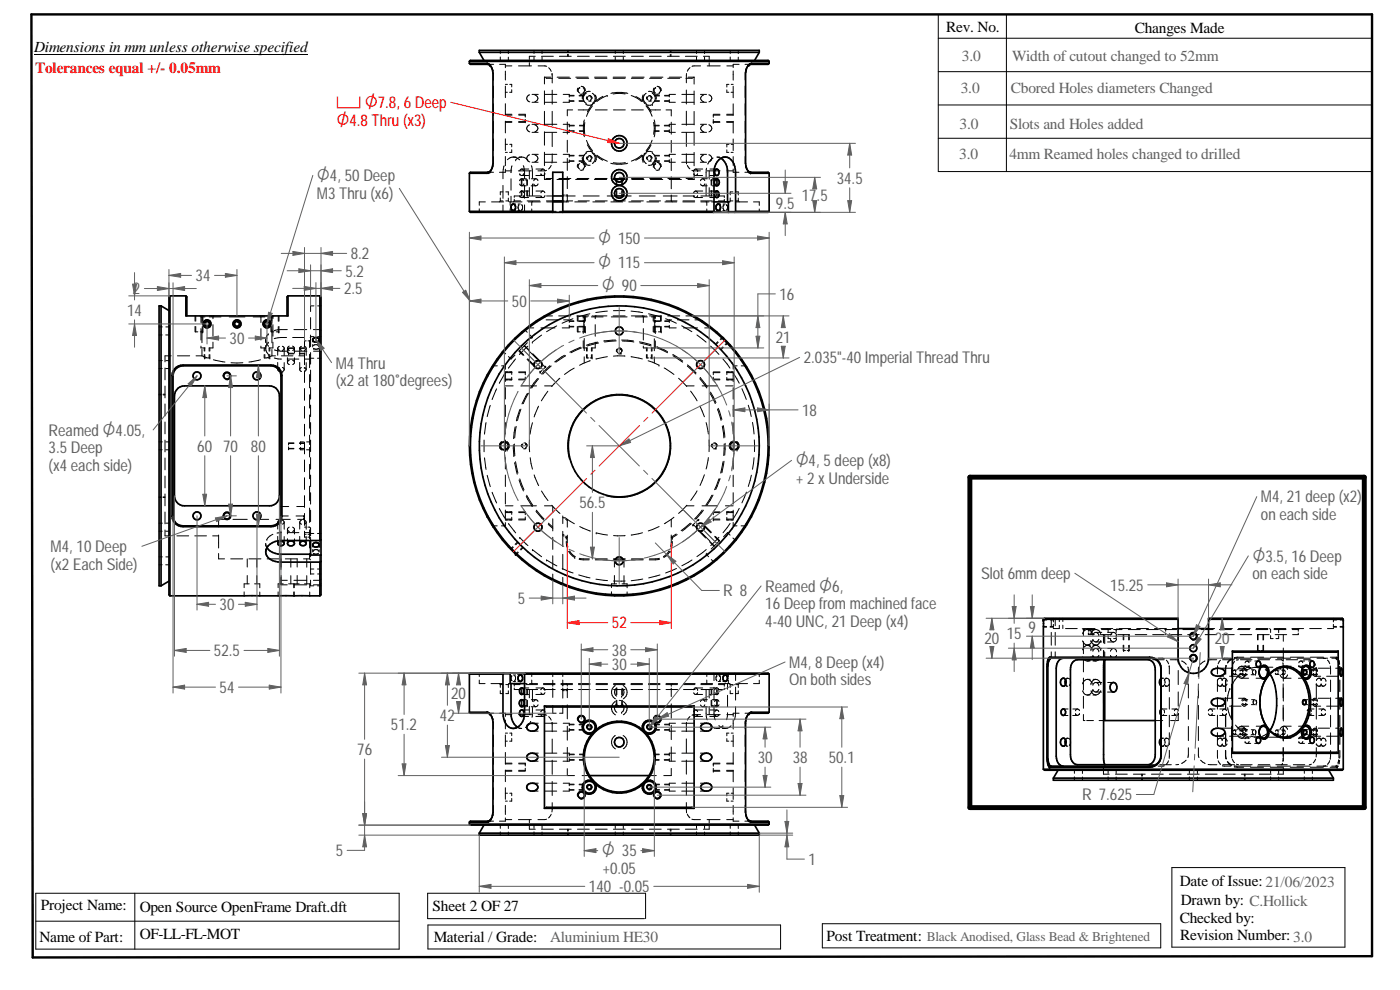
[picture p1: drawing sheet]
<svg xmlns="http://www.w3.org/2000/svg" width="420mm" height="297mm" viewBox="0 0 420 297" stroke-linecap="round" stroke-linejoin="round" font-family="sans-serif">
<defs><g id="words">
<g font-size="5.4" fill="#f00">
<text x="101" y="32.5">c O7.8, 6 Deep</text>
<text x="101" y="37.7">O4.8 Thru (x3)</text>
</g>
<g font-size="5.4" fill="#606060">
<text x="95.1" y="54.4">O4, 50 Deep</text>
<text x="179.5" y="73.2">O 150</text>
<text x="179.5" y="80.6">O 115</text>
<text x="180.6" y="87.4">O 90</text>
<text x="238.8" y="139.9">O4, 5 deep (x8)</text>
<text x="375.9" y="168.6">O3.5, 16 Deep</text>
<text x="180.6" y="257">O 35</text>
</g>
<g font-size="4.9" fill="#606060">
<text x="95.1" y="59.6">M3 Thru (x6)</text>
<text x="251.1" y="55.1">34.5</text>
<text x="232.9" y="62.6">9.5</text>
<text x="240.6" y="60.2">17.5</text>
<text x="105.3" y="77.8">8.2</text>
<text x="103.7" y="83">5.2</text>
<text x="39.9" y="88.3">2</text>
<text x="58.7" y="84.4">34</text>
<text x="103.2" y="88.3">2.5</text>
<text x="233.9" y="90">16</text>
<text x="38.1" y="94.7">14</text>
<text x="153.6" y="92.1">50</text>
<text x="68.9" y="103.2">30</text>
<text x="232.8" y="102.8">21</text>
<text x="100.7" y="110.6">M4 Thru</text>
<text x="241.2" y="109">2.035&quot;-40 Imperial Thread Thru</text>
<text x="100.7" y="115.8">(x2 at 180vdegrees)</text>
<text x="240.7" y="124.7">18</text>
<text x="14.6" y="130.7">ReamedO4.05,</text>
<text x="14.6" y="136">3.5 Deep</text>
<text x="59.2" y="135.5">60</text>
<text x="67" y="135.5">70</text>
<text x="75.3" y="135.5">80</text>
<text x="14.6" y="141.2">(x4 each side)</text>
<text x="238.8" y="145.2">+ 2 x Underside</text>
<text x="173.9" y="152.5">56.5</text>
<text x="378.4" y="150.7">M4, 21 deep (x2)</text>
<text x="378.4" y="156">on each side</text>
<text x="15.2" y="165.7">M4, 10 Deep</text>
<text x="15.2" y="170.9">(x2 Each Side)</text>
<text x="294.5" y="173.7">Slot 6mm deep</text>
<text x="375.9" y="173.8">on each side</text>
<text x="217.1" y="178.9">R 8</text>
<text x="229.6" y="177.6">ReamedO6,</text>
<text x="333.2" y="177.2">15.25</text>
<text x="65.9" y="183">30</text>
<text x="155.4" y="181.2">5</text>
<text x="229.6" y="182.8">16 Deep from machined face</text>
<text x="229.6" y="188.1">4-40 UNC, 21 Deep (x4)</text>
<text x="302.2" y="191.7">15</text>
<text x="308.7" y="189.9">9</text>
<text x="64.2" y="196.9">52.5</text>
<text x="183.6" y="196.7">38</text>
<text x="295.4" y="193.3">20</text>
<text x="364.6" y="193.3">20</text>
<text x="183.6" y="201">30</text>
<text x="236.8" y="200.4">M4, 8 Deep (x4)</text>
<text x="65.9" y="207.9">54</text>
<text x="135.4" y="209.7">20</text>
<text x="236.8" y="205.6">On both sides</text>
<text x="117.3" y="219.1">51.2</text>
<text x="132" y="216.3">42</text>
<text x="107.2" y="226.5">76</text>
<text x="227.4" y="228.9">30</text>
<text x="237.9" y="228.9">38</text>
<text x="248.7" y="228.9">50.1</text>
<text x="324.8" y="240.1">R 7.625</text>
<text x="100.7" y="256.9">5</text>
<text x="180.8" y="262.2">+0.05</text>
<text x="242.6" y="259.5">1</text>
<text x="176.7" y="267.7">140 -0.05</text>
</g>
<text font-size="4.9" fill="#f00" x="183.6" y="188.6">52</text>
<g font-size="4.6">
<text x="284" y="9.6">Rev. No.</text>
<text x="340.6" y="9.9">Changes Made</text>
<text x="10.2" y="15.7">Dimensions in mm unless otherwise specified</text>
<text x="354.1" y="265.7">Date of Issue:21/06/2023</text>
<text x="12.3" y="273.1">Project Name:</text>
<text x="41.9" y="273.7">Open Source OpenFrame Draft.dft</text>
<text x="129.8" y="273.4">Sheet 2 OF 27</text>
<text x="354.4" y="271.4">Drawn by: C.Hollick</text>
<text x="41.9" y="281.9">OF-LL-FL-MOT</text>
<text x="354.1" y="276.9">Checked by:</text>
<text x="11.9" y="282.7">Name of Part:</text>
<text x="130.2" y="282.6">Material / Grade:</text>
<text x="248" y="282.2">Post Treatment:</text>
<text x="354.2" y="282.2">Revision Number:3.0</text>
</g>
<text font-size="4.6" fill="#f00" x="10.5" y="21.9">Tolerances equal +/- 0.05mm</text>
<g font-size="4.6" fill="#606060">
<text x="288.7" y="18.4">3.0</text>
<text x="303.7" y="18.4">Width of cutout changed to 52mm</text>
<text x="288.3" y="28">3.0</text>
<text x="303.4" y="28">Cbored Holes diameters Changed</text>
<text x="288" y="38.6">3.0</text>
<text x="303" y="38.6">Slots and Holes added</text>
<text x="287.9" y="47.7">3.0</text>
<text x="302.9" y="47.7">4mm Reamed holes changed to drilled</text>
<text x="165.1" y="282.6">Aluminium HE30</text>
</g>
<text font-size="4" fill="#606060" x="278.2" y="282.3">Black Anodised, Glass Bead &amp; Brightened</text>
</g></defs>
<path d="M9.4 4.3h402.4v282.6l-402 .4z" fill="none" stroke="#000" stroke-width=".72"/>
<g fill="none" stroke="#000" stroke-width=".3">
<path d="M10.2 16.4h82.2M281.6 11.5h130.2M281.6 4.3v47.2h130.2M302 4.3v47.2M281.6 21.5h130.2M281.6 31.5h130.2M281.6 41.5h130.2M47.7 98.1h1M49.8 98.1h.9M58.5 98v1.6M58.5 94.8v1.6M58.7 94.8v1.6"/>
<path d="M58.7 98v1.6M59.4 99.6h-.7M60 94.8l.1 .1M60.1 99.6h.6M60.2 95l.1 .1M60.3 95.1h1.2M60.3 94.8l.1 .1M60.3 95.1v1.7M60.3 98.6v3.4M60.5 95l.1 2M60.6 99v3.8M60.7 99.6h.1"/>
<path d="M60.7 94.8v1.6M60.7 98v1.6M60.9 99.6h.1M60.9 94.8v1.6M60.9 98v1.6M61.2 97.4a.9 .9 0 0 1 .8-1.1 .9 .9 0 0 1 1 1 .9 .9 0 0 1-1.1 .7M61.4 97.2h.1M61.4 97v.1M62 98.4h.1M62 96.4h.1M62 96h.2M62.2 96.5h.1"/>
<path d="M62.3 98.3h.1M62.8 95.1h3.5M63 94.8h.1M63.7 94.8h-.4M63.9 97.4v3.5M64 95l-.1 .6M64 94.8h-.1M64.2 94.8l-.1 .1M68.8 95.1h4.7M70.3 97.4a.88 .88 0 0 1 .7-1.1 .88 .88 0 0 1 1 1 .88 .88 0 0 1-1.1 .7M70.4 97.1v.1M70.4 97.3v.1"/>
<path d="M71 98.4h.2M71.1 96h.1M71.1 96.4h.1M71.3 96.5h.1M71.3 98.3h.1M78 94.8l.1 .1M78.2 94.8h.1M78.2 95l.1 1.8M78.3 98.6v3.4M78.9 94.8h-.3M79.2 97.4a.9 .9 0 0 1 .8-1.1 .9 .9 0 0 1 1 1 .9 .9 0 0 1-1.1 .7M79.3 94.8h-.2"/>
<path d="M79.4 97.2h.1M79.4 97v.1M79.5 95.1h-3.5M80 98.4h.1M80.1 96.4h.1M80.1 96h.1M80.2 96.5h.1M80.3 98.3h.1M80.8 95.1h1.1M81.3 98v1.6M81.3 94.8v1.6M81.6 94.8v1.6"/>
<path d="M81.6 98v1.6M81.6 99v3.9M81.7 95l-.1 2M81.9 94.8l-.1 .1M81.9 95.1v.5M81.9 97.4v3.5M82 95l-.1 .1M82.2 99.6h-.7M82.2 94.8l-.1 .1M83.5 98v1.6h-.6M83.5 94.8v1.6M83.6 99.6h.1"/>
<path d="M83.7 99.6h.1M83.7 94.8v1.6M83.7 98v1.6M86.2 98.9h-2.8l-1.1 .3M88.2 98.9h3.9M93.2 95.3v3.4M94.1 98.9h2M94.2 91.8h-1v1.7M95.3 91.8h1M96.2 99l.1 .1M157.4 98.9l.8 .8M158.1 98.4h2.1"/>
<path d="M161.4 96h.7M162.3 98.4h4.3M163.4 94.8h.2M163.8 94.8h2M163.9 96h3.4M167.1 97.8l-3.1 1.7M167.7 94.8h3.6M169.2 96h1.6v.7M170.8 98.1h1.4M170.8 96.3h1.4M170.8 96.4h1.4M170.8 97.9h1.4"/>
<path d="M170.8 97.6v.8h-2.1M171.9 95.6l-3.2 1.4M173.1 94.8h3.6M173.3 98v1.6M173.3 94.8v1.6M173.4 99.6h.7M173.5 94.8v1.6M173.5 98v1.6M173.6 98.1h1.5M173.6 96.3h1.5M174.7 94.8l.1 .1M175 95v.1"/>
<path d="M175 96l.1 .6M175 95.1v.4M175 94.8l.1 .1M175 95.1h1.3M175.1 97.9h-1.5M175.1 97.7l-.1 2.3M175.2 96.4h-1.5M175.2 96.9v.6M175.2 98.1h.1M175.2 96.3h.1M175.2 95l.1 .5M175.2 97.9h.1"/>
<path d="M175.3 96v.9M175.3 96.4h.1M175.3 97.4v2.3M175.4 94.8v1.6M175.4 98v1.6M175.5 99.6h-.7M175.7 99.6h.1M175.7 94.8v1.6M175.7 98v1.6M177 94.1l-3.4 .9M177.5 95.1h3.5M177.7 94.8h.1"/>
<path d="M178.4 94.8h-.4M178.6 94.8h3.5M178.6 97.4v3.5M178.7 95l-.1 .6M178.8 94.8h-.2M178.9 94.8l-.1 .1M182.3 93.3l-3.5 .5M183.5 95.1h4.7M184 94.8h3.6M184.1 93.2h3.5M189.4 93.3l3.5 .5M189.5 94.8h3.6"/>
<path d="M190.7 95.1h3.6M192.7 94.8l.1 .1M192.9 95l.2 1.8M193.1 98.6v3.4M193.6 94.8h-.3M194 94.8h-.2M194.6 94.1l3.4 .9M194.9 94.8h3.6M195.5 95.1h1.2M196 98v1.6M196 94.8v1.6M196.2 99.6h.7"/>
<path d="M196.3 94.8v1.6M196.3 98v1.6M196.3 96.4h.2M196.4 98.1h.1M196.4 96.3h.1M196.4 96.1v.8M196.4 97.9h.1M196.4 97.5v2.2M196.4 95v.5M196.5 96.9v.6M196.6 98.1h1.5M196.6 97.7l.1 2.4"/>
<path d="M196.6 96.3h.1M196.6 96.4h.1M196.6 96.4h1.5M196.7 95.1v.4M196.7 96.1v.3M196.7 94.8l-.2 .1M196.7 96.3h1.4M196.7 96.4l-.1 .2M196.7 95v.1M197 94.8l-.2 .1M198 97.9h-1.5M198.2 94.8v1.6"/>
<path d="M198.2 98v1.6M198.3 99.6h-.7M198.4 99.6h.1M198.4 94.8v1.6M198.4 98v1.6M199.5 97.9h1.4M199.5 98.1h1.4M199.5 96.3h1.4M199.5 96.4h1.4M199.8 95.6l3.2 1.4M200.4 94.8h3.6M200.9 97.6v.8h2"/>
<path d="M201.5 96h-.6v.8M203.3 96h3.5M204.6 97.7l3 1.8M205.1 98.4h4.2M205.9 94.8h1.9M208.1 94.8h.2M208.6 96h1.7M211.5 98.4h2.1M47.7 118.3h.6M47.7 118.5h.6M47.7 108.2h1M47.7 100.5h1"/>
<path d="M47.7 110.6h1M48.9 118.3h.6M49 118.5h.5M49.5 110.4v3.6M49.5 115.8v3.6M49.7 100.5h1M49.7 110.6h1M49.8 108.2h.9M51.4 106.8h-1.9v1.8M53.2 106.8h3.7M58.8 106.8h1.8M60.3 103.8v.6h1.2"/>
<path d="M60.6 106.8l1.7 .6M60.6 104.8v2M61.3 106.4v1M61.3 104.4v.9M61.4 107.4h.1M61.5 107.4h.4M61.5 104.4v.9M61.5 106.4v1M62.4 107.4h.5M62.8 106.4v1M63 107.4h.1M63 104.4v.9"/>
<path d="M63 106.4v1M63.9 102.7v1.7h-1.1v1M64 107.9l3.5 .7M67 113.1a1.19 1.19 0 0 1 1-1.5 1.19 1.19 0 0 1 1.3 1.3 1.19 1.19 0 0 1-1.5 1M72.9 108.8h-3.6M78.2 108l-3.5 .6M78.3 103.8v.6h1.2M79.3 106.4v1M79.3 104.4v.9M79.5 104.4v.9M79.5 106.4v1M79.7 102l.4 1.2"/>
<path d="M79.7 104.5l.4 1.2 .4 .6M79.7 101.9v.9M79.7 103.7v.8M79.9 107.4h-.5M80.1 103.2l.5 .7M80.1 103.3l-.4 1.2M80.4 107.4h.4M80.5 100.2h.1M80.5 100.2l-.7 1.1-.1 .7M80.5 102.7h.1M80.5 102.7l-.4 .6M80.5 106.3h.1"/>
<path d="M80.8 106.4v1M81 107.4h.1M81 104.4v.9M81 106.4v1M81.6 106.8l-1.6 .6M81.6 106.8h1.1M81.6 104.9v1.9M81.9 102.7v1.7h-1.1v1M82.3 107.4l2.1 .3M82.4 105a8.1 8.1 0 0 0 3.9 .4M83.3 110.9l.6 .6M83.3 104.5l.6 .6"/>
<path d="M83.3 104.5v2.1M83.3 108.8v2.1M83.9 110.3l-.6 .6M83.9 103.9l-.6 .6M84.4 106.8h3.5M84.7 110.3l.6 .4M84.7 103.9l.6 .5v2.2M84.8 111.5h.1M84.8 105.1h.1M85.3 104.6l-.5 .5M85.3 108.8v2.2l-.5 .5M86 101.3h-1.7l-2 .3"/>
<path d="M86.2 107.7h3.5M86.3 108.8l.6 .6M86.3 104.5l.3 .5M86.3 104.5v1.4M86.3 107.3v1.5M86.6 105l.3 .2M86.6 104.4h1.6M86.6 106.2h1.6M86.6 106.2h.1M86.6 104.5h.1M86.6 104.5v.5M86.6 105.6v.5"/>
<path d="M86.6 104.5h1.6M86.6 106h1.6M86.8 108.1l-.5 .7M86.8 103.8l-.5 .7M87.8 108.1l.6 .7M87.8 103.8l.6 .7M87.8 101.3h3.5M88.3 105.4h3.8M88.4 108.8l-.6 .6M88.4 104.5l-.6 .7M88.4 104.5v1.4M88.4 107.4v1.4"/>
<path d="M89.7 106.8h1.7M89.8 106h1.6M89.9 104.4h1.5M89.9 106.2h1.5M89.9 104.5h1.5M89.9 104.5v2.1M89.9 108.8v2.1M89.9 110.9l.6 .6M89.9 104.5l.6 .6M90.5 110.3l-.6 .6M90.5 103.9l-.6 .6M91.3 110.3h.1"/>
<path d="M91.3 103.9h.1M91.4 111.5h.1M91.4 105.1h.1M91.4 105.9v3.5M91.4 111.3v3.5M91.4 116.6v3.5M91.4 103.9l.3 .2 .2 .5-.5 .5M91.4 110.3l.3 .1 .2 .6-.5 .5M91.5 107.7h1.7M91.9 102.3h-.5v1.8M91.9 104.5v2.1M91.9 108.8v2.1"/>
<path d="M92.4 102.3h.5M92.9 102.3v2M92.9 106.3v4M92.9 112.4v4M92.9 118.4v4M93 102.2l-.1 .1M93.1 101.3h.1M93.2 100.5v3.5M93.2 105.8v3.5M93.2 111v3.5M93.2 116.3v3.5M93.2 107.5h1"/>
<path d="M93.2 102l-.1 .1M93.2 101h1M93.8 101.9v.7M93.8 103.4v.7M94.1 104.5h.1M94.1 105.4h2M95.3 107.5h1M95.3 101h1M95.6 104.5l-.8 .3-.7-.3M95.6 103.7h.1M95.6 103.7l-1-.3-.6 .3M95.6 104.5h.1"/>
<path d="M95.8 101.9v.8M95.8 103.4v.7M96.3 105.5v.1M146.1 112.6l.1 .1M146.4 112.8h.1M146.9 111.8l-.5 1M147.9 109.5l.1 .1M148.1 109.8h.1M148.1 109.8l-.6 1M148.1 109.8h1.2M149 116.7l-1.3 3.2M150.5 109.8h1.2v1"/>
<path d="M150.9 105.4l.9 .8M151.6 112l-1.8 3M151.7 115.8h2.3M151.7 116.3v3.4M151.7 111.6h1.9v.8M151.7 113.7h1.9M153.6 113.2v.8h-1.9M153.7 111.8h-2v2.7M154.5 106.6l-1.1 1.1-.8-.7M154.7 107.7l-2.1 2.8M155.6 114h2M155.6 111.6h2"/>
<path d="M155.6 113.7h2M155.7 111.8h1.9M155.7 105.4l1.2 1.2M155.9 105.2l1.2 1.2M156.4 115.8h4.6M157.3 103.8l.1 .2M157.3 103.8l1.4 1.4M157.4 103.7l1.3 1.2M157.6 113.2v.6M157.6 111.6h.1M157.6 111.7v.7M158.2 107.8l2.4 2.5"/>
<path d="M158.3 118l-1.6 3.2M158.3 102.8l-2.5 2.5 1.4 1.3M158.4 107.7l2.4 2.4M158.4 103.9l-2.5 2.4M158.6 118l-1.6 3.1M158.7 108.1l1.4 1.4 .5-.5M158.7 105.2l2.5 2.5M159 100.5l.8 .8-.3 .3M159.8 102.7h.1M159.9 106.1l2.4 2.5M160.2 106.6l1.4 1.4-.5 .5M161.3 113.6l-2.1 2.9"/>
<path d="M161.7 113.6l-2.1 2.8M161.9 111.5l.2 .2M162.1 111.7h.1M162.2 111.6h.1M162.4 109l1.2 1.2M162.5 100.5l-2.7 2.1M162.7 111.1l-.4 .4-.2-.1M163.4 115.8h2.3M163.6 109.9l.2 .1M163.6 110.2l-.4 .5M163.7 110.1l-.1 .1M163.8 110h.1"/>
<path d="M164.4 117.4l-1.9 2.9M165 109.7l-2.5 2.5M165.4 109.8l-2.5 2.5M168 113.5l-2.4 2.5M169.4 106.6l-2.9 2M169.7 106.7l-2.9 2M172.3 110.4l-2.9 2M174.2 104.2l-3.2 1.5M174.5 104.4l-3.1 1.4M175 102.2v2.2h1.3l-.1 .9M175.3 101.6v3.6M175.3 107.1v1.8"/>
<path d="M176 106.4v1M176 104.4v.9M176.1 107.4h.5M176.2 106.4v1M177.2 108.2l-3.3 1.4M177.5 106.4v1M177.6 107.4h-.5M177.7 107.4h.1M177.7 104.4v.9M177.7 106.4v1M178.6 102.7v1.7h-1.1v1M179.4 102.7l-3.4 .9"/>
<path d="M179.7 102.9l-3.4 .9M182.3 107l-3.5 .7M184.1 106.8h3.5M184.7 102l-3.5 .3M184.9 102.3l-3.5 .3M185.1 104.8l-.1 .7M185.5 104.7a.73 .73 0 0 0 0 1.2M185.8 104.4h.1M185.8 104.4a.88 .88 0 0 1 1 1M186.2 104.6h.1M186.3 105.9h.1M186.3 104.7a.69 .69 0 0 1 0 1.2"/>
<path d="M186.4 106l-.8 .1M186.4 106h.1M186.6 102l3.5 .3M186.8 102.3l3.4 .3M189.4 107l3.4 .7M191.9 102.6l3.5 .8M192.1 102.9l3.3 .9M193.1 103.8v.6h1.2l-.1 .9M194 106.4v1M194 104.4v.9M194.1 107.4h.5M194.2 106.4v1"/>
<path d="M194.5 108.2l3.3 1.4M195.5 106.4v1M195.6 107.4h-.5M195.7 107.4h.1M195.7 104.4v.9M195.7 106.4v1M196.4 101.6v3.6M196.4 107.1v1.8M196.7 102.3v2.1h-1.2v1M197.1 104.1l3.2 1.4M197.2 104.4l3.2 1.4M197.8 109.6h.1"/>
<path d="M199.3 110.4l3 2M201.9 106.3l3 2M202 106.7l2.9 2M203.7 113.5l2.4 2.5M206 115.8h2.3M206.3 109.8l2.5 2.4M206.3 109.5l2.6 2.4M207.3 117.3l1.9 3M209.2 100.5l2.7 2.2M210 113.6l2.1 2.8M210.1 113.2l2.1 2.9M210.7 115.8h4.7"/>
<path d="M213.1 118l1.6 3.1M213.2 117.6l1.7 3.2M213.3 103.8l2.5 2.5M214.1 113.7h1.9M214.1 111.8h2M214.1 111.7v.7M214.1 111.6h2M214.1 114h2M214.1 114h.1M214.1 113.2v.6M215.4 102.5l-.7 .8M215.6 102.7l-.7 .7"/>
<path d="M216.8 101.1l-.7 .7M216.9 104.1l-.7 .7M216.9 107.7l2.2 2.7M217 101.3l-.7 .6M217.1 104.2l-.7 .7M217.8 115.8h2.2M218 113.7h2M218.1 111.8h1.9v2.7M218.1 113.2v.8h1.9M218.3 102.7l-.7 .7M218.5 102.8l-.7 .7M220 111.6h-1.9v.8"/>
<path d="M220 116.3v3.5M220.1 112l1.8 3M221.2 109.8h-1.2v.9M222.5 109.8h1.1M222.7 116.6l1.3 3.2M223.6 109.8l.5 .9M223.7 109.7l-.1 .1M223.8 109.5h.1M224.7 111.8l.7 .9M225.6 112.6h.1M47.7 132.6h1M47.7 135h1"/>
<path d="M49.5 121.2v3.6M49.5 126.6v3.6M49.5 132v3.6M49.5 137.4v3.6M49.7 135h1M49.8 132.6h.9M86.6 134.7h.1M86.6 134.6h.1M86.6 132.9h1.6M86.6 134.7h1.6M86.6 133v.5M86.6 134.1v.4h1.6"/>
<path d="M86.6 133.1h1.6M89.8 134.5h1.6M89.9 134.7h1.5M89.9 132.9h1.5M89.9 133.1h1.5M90.2 134.2v.8h.8M91.1 132.6h-.9v.8M91.4 122v3.5M91.4 127.3v3.5M91.4 132.6v3.6M91.4 138v3.5M92 135h1"/>
<path d="M92.9 134.2v2.9M92.9 124.5v4M92.9 130.6v2.8M92.9 139.3v4.3M93 132.5l-1 .1M93.1 135.2l.1 .1M93.2 121.5v3.5M93.2 126.8v3.5M93.2 132v3.5M93.2 137.3v3.5M93.2 132.3h-.1M145.3 132v3.6"/>
<path d="M145.4 137.4l.5 3.4M145.9 126.8l-.5 3.5M147.1 121.6l-.9 3.4M150.6 132.5a1.48 1.48 0 0 0 0 2.5M151.7 121.5v3.5M151.7 126.8v3.4M151.7 132v3.5M151.7 137.3v3.4M152.1 132.5h.1a1.53 1.53 0 0 1 0 2.5M152.2 135h.1M154.1 133.4l.1 3.6M154.4 133.2l.1 3.5"/>
<path d="M154.5 138.8l.7 3.5M154.6 128.1l-.5 3.5M154.7 138.5l.7 3.4M154.9 127.9l-.4 3.5M156 122.9l-1 3.4M156.3 122.8l-1 3.4M156.6 133.3l-.1 .7M157 133.2a.68 .68 0 0 0-.4 .6 .68 .68 0 0 0 .4 .6M157.3 132.9a.88 .88 0 0 1 .9 .9M157.7 133.1h.1M157.8 134.4h.1M157.8 133.2a.69 .69 0 0 1 0 1.2"/>
<path d="M157.8 134.5l-.7 .2M158.9 132l.1 3.6M159.1 137.3l.7 3.5M159.8 126.8l-.7 3.5M161.6 121.9l-1.3 3.2M170.9 137.8a15.5 15.5 0 0 1 13.6-19.5 15.5 15.5 0 0 1 16.8 16.8 15.5 15.5 0 0 1-19.4 13.7M210 121.8l1.4 3.3M211.9 126.8l.7 3.4M212.6 137.3l-.7 3.4M212.8 132v3.5M213.6 133.3l-.1 .7M213.9 133.2a.73 .73 0 0 0 .1 1.2"/>
<path d="M214.3 132.9h.1M214.3 132.9a.88 .88 0 0 1 1 1M214.7 133.1l.1 .1a.74 .74 0 0 1 0 1.2M214.8 134.4h.1M214.9 134.5l-.8 .2M214.9 134.5h.1M215.3 122.8l1.1 3.4M215.6 122.5l1.1 3.4M216.8 127.9l.4 3.5M217 138.5l-.7 3.4M217 127.7l.5 3.5M217.3 138.4l-.7 3.5"/>
<path d="M217.3 133.2l-.1 3.5M217.6 133l-.1 3.6M219.6 132.5a1.44 1.44 0 0 0 0 2.5M220 121.6v3.4M220 126.8v3.5M220 132.1v3.4M220 137.3v3.5M221.1 132.5h.1a1.53 1.53 0 0 1 0 2.5M221.2 135h.1M224.6 121.6l.9 3.4M225.8 126.7l.5 3.5M226.3 137.3l-.5 3.5"/>
<path d="M226.4 132v3.5M47.7 149.3h.6M47.7 149.1h.6M47.7 157h1M47.7 159.4h1M48.9 149.3h.6M48.9 149.1h.6M49.5 142.8v3.6M49.5 148.2v3.6M49.5 153.6v3.6M49.5 159v1.8h1.8M49.7 159.4h1"/>
<path d="M49.8 157h.9M67 155.1a1.2 1.2 0 0 1 1-1.5 1.2 1.2 0 0 1 1.3 1.3 1.2 1.2 0 0 1-1.5 1.1M67.8 155.8h-2.2v2.3M69.9 155.8h4.3M76.4 155.8h4.2M82.8 155.8h4.3M83.4 156.8l.5 .5M83.9 156.1l-.5 .4-.1 2.2M83.9 156.1h.1M83.9 157.3h.1M84.3 154.8h.1M84.3 154.8v2.3"/>
<path d="M84.3 159.4v4.6M84.3 154.8h2.2M84.3 152h2.3M84.4 159.8l-1.3 .1M84.7 156.1l.6 .6M85.3 156.7l-.5 .6M85.3 156.7v2.1M86.2 159.8h3.5M86.3 158.8l.6 .7M86.3 158.8v1.4M86.8 158.2l-.5 .6M87.8 158.2l.6 .6"/>
<path d="M88.4 158.8l-.6 .7M88.4 158.8v1.4M88.8 154.8h2.3M89.1 152h2.3M89.3 155.8h2.1M89.9 156.7l.6 .6M89.9 156.7v2M90.5 156.1l-.6 .6M91.1 154.8v.4M91.1 155.5l.1 .5M91.1 154.8l.1 .1M91.3 155.1l.1 .1"/>
<path d="M91.3 156.1l.1 .1M91.3 156.1h.1M91.4 157.3h.1M91.4 143.3v3.6M91.4 148.7v3.5M91.4 154.1v3.5M91.4 159.4v1.8h.5M91.4 158.2h.5M91.4 156.1l.5 .4-.2 .6-.3 .2M91.5 159.8h1.7M91.9 156.7v2.1M92.4 158.2l.6 .1"/>
<path d="M92.9 159v2.7M92.9 145.9v4.3M92.9 152.4v4.4M93.1 158.5h.1M93.2 142.5v3.5M93.2 147.8v3.5M93.2 153.1v3.4M93.2 158.3v2.5M146.1 154.9h.1M146.2 142.6l.9 3.4M146.3 154.8l.7 1M147.6 156.8l.5 1"/>
<path d="M147.7 147.7l1.3 3.2M147.9 158h.1M148.1 157.8h1.1M148.1 157.8l-.1 .1M149.8 152.6l1.8 3M151.7 151.8h2.3M151.7 156.8v1h-1.2M151.7 142.5v3.5M151.7 147.8v3.4M151.7 153v2.8l1.9-.1M151.7 153.6h1.9v.7M151.7 153.8h2"/>
<path d="M152.6 157.1l2.2 2.8M153.6 155.2v.8h-1.9M155.6 156h2M155.6 153.6h2M155.6 155.7h2M155.7 153.8h1.9M155.8 144l1.3 3.3M156 143.7l1.3 3.3M156.3 151.8h4.7M157.6 155.1v.7M157.6 153.6h.1M157.6 153.7v.7"/>
<path d="M157.9 148.9l1.9 3.1M158.1 148.6l1.8 3M160.3 142.5l1.4 3.2M160.9 153.5l2.3 2.6M160.9 153.1l2.4 2.6M162.5 147.3l2 2.9M163.4 151.8h2.3M164.5 157.4l1.4 1.1M164.6 157l1.3 1.2M165.6 151.6l2.5 2.5M165.9 152v1.8M165.9 155.7v3.6"/>
<path d="M168.9 154.8v2.3M168.9 159.4v4.6M168.9 155.2l.4 .3M169.4 155.2l3 1.9M169.8 155.8l.5 .4M170.3 155.8v2.4M174 158l3.2 1.3M178.9 159.9h.1M178.9 159.9l3.4 .6M192.8 159.9l-3.4 .6M197.8 158l-3.2 1.3M201.5 155.8l-2.1 1.3"/>
<path d="M201.5 155.8v2.3M202.3 155.2l-.8 .6M206 151.8h2.3M206.2 151.6l-2.5 2.5M207.2 157l-2.8 2.2M207.5 157.1l-2.7 2.2M207.9 157.5l.2 .2M207.9 157.5h.1M208 157.4h.1M208.5 156.9l-.4 .5 1.2 1.2M209.2 147.3l-1.9 2.9M209.4 159l2.4 2.4"/>
<path d="M209.5 156l.1 .2M209.5 156l-.5 .4M209.5 156h.1M209.6 155.8l.2 .2M209.6 155.8h.1M210.6 159.9l2.4 2.4M210.6 159l-.5 .6 1.4 1.4M210.7 151.8h4.6M210.7 153l-2.3 2.7M210.9 157.4l2.4 2.5M211.1 157.3l2.4 2.4M211.1 153.1l-2.3 2.7"/>
<path d="M211.1 158.5l.5-.4 1.5 1.4M211.4 142.5l-1.3 3.2M213.6 148.6l-1.8 3M214 148.5l-1.8 3.1M214.1 155.7h1.9M214.1 153.8h2M214.1 153.7v.7M214.1 153.6h2M214.1 156h2M214.1 156h.1M214.1 155.1v.7M215.8 143.7l-1.4 3.2"/>
<path d="M216.1 143.6l-1.3 3.3M217.7 151.8h2.3M218.1 153.8h1.9M218.1 155.2v.8h1.9M219.1 157.1l-2.1 2.8M220 153.6h-1.9v.8M220 156.8v1h1.2M220 142.6v3.4M220 147.8v3.5M220 153.1v2.6h-2M221.9 152.5l-1.8 3.1M222.4 157.8h1.2"/>
<path d="M223.6 157.8l.1 .1M223.8 158h.1M224 147.7l-1.3 3.2M224.2 156.8l-.6 1M225.4 154.8l-.6 .9M225.5 142.6l-.9 3.4M225.6 154.9h.1M47.7 167.1h1M47.7 169.5h1M49.7 169.5h1M49.8 167.1h.9M53.1 160.8h3.5"/>
<path d="M58.5 160.8h3.5M63.8 160.8h1.8M65.6 166.1v1.6h1.8M65.6 160.5v3.9M69.2 167.7h3.6M73.3 177.6v1.2M74.2 167.7v2.4M74.2 172.7v2.5M74.7 167.7h3.6M74.8 175.2h-1.5v1.1M76.4 175.2h1.6v1.2M77.1 167.7v2.5"/>
<path d="M77.1 172.7v2.5M78 177.6v1.2M79.7 163.1l.4 1.2M79.7 163.1v.8M79.7 164.8v.8M80.1 161.8h.1M80.2 167.7h3.6M81.9 160.3l-.8 .5-1 1M83.3 161v2.1M83.5 177.6v1.2M84.3 166.3v4.6M84.3 174.1h1.9"/>
<path d="M84.4 172.7l-.1 2.8h1.9M85 175.2h-1.5v1.1M85.3 161v2.1M85.6 167.7h3.6v2.4M86.3 161.6v1.5M86.6 175.2h1.6v1.2M87.3 167.7v2.5M87.3 172.7v2.5M88.2 177.6v1.2M88.2 174.1h3.9M88.2 175.5h3.9M88.3 177.6v1.2"/>
<path d="M88.4 161.7v1.4M89.2 172.7v2.5M89.8 175.2h-1.5v1.1M89.9 161v2.1M91.1 167.7h1.8M91.4 160.3h.5M91.4 175.2h1.6v1.2M91.9 161v2.1M92.1 167.7v2.5M92.1 172.7v2.5M92.4 161.2h.6M92.4 160.3l.6 .1"/>
<path d="M92.9 167.7l.1 .1M92.9 162.3v2.1M92.9 166.1v1.6M93 177.6v1.2M93.1 160.6l.1 .1M93.1 167.9l.1 .1M93.1 161.3h.1M93.2 161.5v.7M93.2 166.5v.5M93.2 168.8v3.5M93.2 174.1v1.7h1M93.2 170.7h1"/>
<path d="M93.2 160.1h1M93.2 172.2h1M93.8 163.5v.6M93.8 164.9v.7M94 165.2h.1M94.1 166h.1M95.3 170.7h1M95.3 160.1h1M95.3 175.8h1M95.3 172.2h1M95.5 165.1l-.7-.2-.7 .2M95.5 165.1h.1"/>
<path d="M95.6 166l-.7 .3-.8-.3M95.8 163.5v.7M95.8 164.9v.7M96 162.2v2.1M96 166.5v2.2M96.1 174l-2 .1M96.1 175.3l-2 .2M96.3 175.1v.1M96.3 173.8l-.1 .1M153.9 164l-.7 .7M154 164.2l-.6 .7M155.3 162.6l-.7 .7"/>
<path d="M155.4 165.6l-.7 .7M155.5 162.8l-.7 .6M155.6 165.8l-.7 .7M156 161.3l2.4 2.4M156 161.3h.1M156.8 164.2l-.6 .6M157 164.3l-.7 .7M159.8 164.9h.1M159.8 164.9l2.7 2.1M164 168h.1M164 168l3.1 1.8M165.9 161.2v3.6"/>
<path d="M165.9 166.8v3.6M165.9 172.3v1.8M168.7 170.6l3.3 1.3M168.9 166.3v4.6M168.9 173.2v2.3M168.9 160.7l.3 .2M168.9 160.3l.4 .3M169.6 161.1l.4 .2M169.8 160.9l.4 .3M170 161.3v.5M170 162.3l.1 1.9M170 161.3h.1"/>
<path d="M170.3 160.6l.1 3.5M170.6 165.4l1.9 1.9M170.9 165.3l.8 1 1 .7M172.5 167.3h.1M173.7 172.5l3.4 .9M173.8 167.8l3 .2M173.9 167.5l3 .2M178.6 168h3.6M178.7 167.7h3.5M178.8 173.8l3.5 .4M183.5 177.5v1.2M184.1 168h3.5"/>
<path d="M184.1 167.7h3.6M184.1 160.7h3.5M184.1 174.3h3.5M184.4 167.7v2.4M184.4 172.7v2.5M185.1 175.2h-1.6v1.1M186.7 175.2h1.5v1.2M187.3 167.7v2.5M187.3 172.7v2.5M188.2 177.6v1.1M189.5 168h3.5M189.5 167.7h3.6"/>
<path d="M192.9 173.7l-3.5 .5M197.9 167.5l-3 .2M197.9 167.8l-3.1 .2M198.1 172.5l-3.4 .9M200.8 165.3l-.7 1-1 .7M201.1 165.4l-1.9 1.9M201.1 165.4h.1M201.5 160.5l-.2 3.6M201.7 162.4l-.1 1.8M201.7 161.3v.5M201.7 161.3h.1M202.9 160.2l-1.4 1"/>
<path d="M203 170.6l-3.2 1.3M203.2 160.4l-1.5 .9M207.7 168l-3.1 1.8M212 164.9l-2.8 2.1M212.2 166l-.3 .3 .8 .7M213 162.4l1.4 1.4M213.1 162.7l1.2 1.2M213.5 167.9l.8 .8M214.3 163.6l.1 .1M214.5 160.9l1.4 1.4-2.5 2.4M214.6 161.2l1.2 1.1M214.7 161l1.3 1.2"/>
<path d="M215.8 161.2l-2.5 2.5M219.1 160.6l-.8-.8-1.1 1.2M220 161.4l.8 .8M143.8 204v1.1h1.8M143.8 202v1M146.1 213.7h.2M146.4 214h1.8M146.5 213.7h.1M146.5 213.7l.2 .2M146.8 214l.4 .3M146.8 214h.1M147.1 214.3l.1 .1"/>
<path d="M147.2 214.3l.2 .3M147.4 205.1h3.4M147.7 215.1l.3 .9M147.7 215.1h.1M148.1 216.6v2.1M149.8 205.1l.1 .1M149.9 214h1.8v1M150.1 205.3v.1M150.1 207.2v.9h.8M150.1 205.4v.8M150.1 205.4h.8M150.9 202.3h2.2"/>
<path d="M151.7 214.4h1.9M151.7 216v2.7M151.7 220h.6M151.8 205.4h.8M152.6 207.3v.8h-.8M152.6 205.4v.9M152.6 205.1h.5M152.6 205.3v.1M152.9 205.1l-.1 .1M153 220h.6v.7M153.6 202.8h.1M153.6 202.8l-.2 .9 .3 .6"/>
<path d="M154 205.1l.1 .1M154 218.6h.8M154 204.5h.7M154 202.5h.8M154.3 205.3v.1M154.3 206.4v.5h1.8M154.3 205.4v.5M154.3 205.4h1.8M154.4 202.7l.3 .5-.2 1.1M154.5 204.3h.1M155.3 202.3h2.1M155.3 218.2l1.2 .3"/>
<path d="M155.4 204.5h.8M155.5 202.5h.7M155.6 214.4h3.9M155.7 218.6h.9M156.5 210.1v1.6M156.5 206.9v1.5M156.6 211.7h.1M156.6 209.9h1.4M156.6 212h1.3M156.6 215h2.1M156.6 206.4h2.1M156.6 213h2.1"/>
<path d="M156.6 208.4h2.1M156.6 206.9v1.5M156.6 210.1v1.6h.5M157.4 205.1h.7M157.8 205.4h3.5M157.9 206.9h3.5M158.1 210.1v1.6h-.5M158.1 206.9v1.6M158.1 211.7h.1M158.3 211.7h.1M158.3 206.9v1.5M158.3 210.1v1.6"/>
<path d="M158.9 206.9v2.5M158.9 211.9v2.5M159.3 216.5l-.9 1.3-.7 .5M159.4 212h1.4M159.5 209.9h1.3M159.6 202v1M159.6 204v1.1M159.7 217h1.8M159.7 219.4h1.8M159.8 205.1v.1M159.8 207v3.5M159.8 212.3l-.1 2.9"/>
<path d="M160.2 211.5l.6 .5M160.8 209.9l.6 .6M160.8 209.9l-.6 .6M160.8 215h2.1M160.8 208.4h2.1M160.9 206.4h2.2l.4 .5M160.9 213h2.2l.4 .5M161.3 205.1h-2.4M161.5 214.4l2.6 .2M161.5 211.5l-.7 .5M162.3 214.5l.6 .5M162.3 207.9l.6 .5"/>
<path d="M162.8 206.4l-.5 .6M162.8 213l-.5 .6M163.1 205.1h3.5M163.1 205.4h3.5M163.1 206.9h3.5M163.4 219.4h3.7M163.4 217h3.7M163.5 213.5h.1M163.5 206.9h.1M163.6 214.4l-.7 .6M163.6 207.8l-.7 .6M164.7 215l.7 1.1"/>
<path d="M165.7 216.8v2.7M165.7 216.8h.1M165.9 202v1M165.9 204.1v1M165.9 206.5v2.8M165.9 211.7v2.3h1M165.9 205.1h.1M165.9 205.3v.6M168.3 205.1h3.5M168.3 205.4h3.5M168.4 206.9h3.5M168.9 202v1"/>
<path d="M168.9 204v1.2M168.9 211.8v2.2h-1M168.9 205.4h.1M168.9 205.4v.5M168.9 206.4v.6M168.9 207.1v2.4M168.9 207.2h.5M169 217h1.8v.7M169.8 207.2h.5M170 205.1v.1M170.2 205.3l.1 .6M170.3 206.4v.6"/>
<path d="M170.3 211.5v4.2M170.3 217.9v4.2M170.3 207.1v2.2M170.8 217.5h1.5M170.8 218.9h1.4M170.8 218.6v.8h-1.8M170.8 219.1h1.5M170.8 217.3h1.5M173.3 216.1a1.2 1.2 0 0 1 1.1-1.5 1.2 1.2 0 0 1 1.3 1.3 1.2 1.2 0 0 1-1.6 1.1M173.6 205.1h3.5M173.6 205.4h3.5M173.6 206.9h3.5"/>
<path d="M173.8 218.9h1.4M173.8 217.5h1.4M173.8 219.1h1.5M173.8 217.3h1.5M176 218.4a.85 .85 0 0 1 .7-1.1 .85 .85 0 0 1 1 .9 .85 .85 0 0 1-1.1 .8M178.8 205.4h3.5M178.9 205.1h3.4M178.9 206.9h3.5M184.1 205.4h3.5M184.1 205.1h3.5M184.1 206.9h3.5M184.6 210.5a2.34 2.34 0 0 0 .1 4"/>
<path d="M184.6 205.7a2.3 2.3 0 0 0 .1 4M184.9 210.1v1.6M184.9 206.9v1.5M185.1 211.7h.1M185.1 211.2a1.44 1.44 0 0 0 0 2.5M185.1 211.2h.1M185.1 206.4a1.43 1.43 0 0 0 0 2.5M185.1 206.4h.1M185.1 206.9v1.5M185.1 210.1v1.6M185.1 211.7h.5M185.8 210.1h.2"/>
<path d="M186.2 210.2h.1M186.6 213.7h.1M186.6 208.9h.1M186.6 211.2a1.47 1.47 0 0 1 0 2.5M186.6 210.1v1.6h-.5M186.6 206.9v1.6M186.6 206.5a1.42 1.42 0 0 1 0 2.4M186.6 211.7h.1M186.8 211.7h.1M186.8 206.9v1.5M186.8 210.1v1.6M187 210.5a2.28 2.28 0 0 1 .1 4"/>
<path d="M187 205.7a2.32 2.32 0 0 1 .1 4M189.3 205.4h3.5M189.4 205.1h3.4M189.4 206.9h3.5M194 218.4a.83 .83 0 0 1 .8-1 .83 .83 0 0 1 .9 .9 .83 .83 0 0 1-1.1 .7M194.6 205.4h3.5M194.6 205.1h3.5M194.6 206.9h3.5M196.1 216.1a1.22 1.22 0 0 1 1-1.5 1.22 1.22 0 0 1 1.4 1.3 1.22 1.22 0 0 1-1.6 1.1M196.4 219.1h1.5M196.4 217.3h1.5M196.5 218.9h1.4"/>
<path d="M196.5 217.5h1.4M199.4 218.9h1.5M199.4 219.1h1.5M199.4 217.3h1.5M199.5 217.5h1.4M199.8 205.4h3.5M199.9 205.1h3.5M199.9 206.9h3.5M200.9 218.6v.8h1.8M201.5 206.5v2.5M201.5 211.2v4.3M201.5 217.6v4.3"/>
<path d="M201.5 205.3v.6M201.7 205.1v.1M202.7 217h-1.8v.8M204.6 219.4h3.7M204.6 217h3.7M205.1 205.4h3.5M205.1 205.1h3.5M205.1 206.9h3.5M206 216.7v2.8M207.1 215l-.8 1.1M208.2 214.5l.4 .4 2.3 .1M208.2 214.5h.1"/>
<path d="M208.2 207.9l.6 .5M208.8 213l.6 .5M208.8 213l-.7 .6M208.8 213h2.1M208.8 208.4h2.1M208.9 206.4l.5 .5M209.4 214.4h.1M209.4 214.5l-.5 .4M209.4 206.9h.1M209.4 207.8l-.6 .6M210.2 219.4h1.8M210.2 217h1.8"/>
<path d="M210.3 211.5l.6 .5M210.3 214.4l-2.6 .2M210.3 205.4h3.5M210.4 205.1h3.5M210.4 206.9h3.5M210.9 209.9l-.7 .6M210.9 209.9l.6 .6M210.9 206.4h-2.3l-.5 .6M210.9 212h1.3M210.9 209.9h1.4M211.5 211.5l-.6 .5M211.9 212.3a7.7 7.7 0 0 0 .3 3.7"/>
<path d="M211.9 205.1v.1M211.9 207v3.5M212.1 202v1M212.1 204v1.1M212.2 214.4h3.9M212.8 206.9v2.5M212.8 212v2.4M213 208.4h2.1M213.1 206.4h2.2l.4 .5M213.1 213h2M213.3 217.8l1.2 .7 .6 .1M213.3 217.8h.1"/>
<path d="M213.4 210.1v1.6M213.4 206.9v1.5M213.6 211.7h.1M213.6 210.1v1.6h.5M213.6 206.9v1.5M213.7 212h1.4M213.8 209.9h1.3M214.1 202v.1M214.3 202.3v1.9M214.3 212.1a7 7 0 0 0 .4 3.9M214.3 206.2v3.9M214.5 211.5l.1 .2"/>
<path d="M214.5 207.9l.6 .5M214.5 214.5l.5 .4M214.5 214.5h.1M214.6 211.7l.5 .3M214.6 211.7h.5M215 206.4l-.5 .6M215.1 206.9v1.6M215.1 210.1v1.6M215.1 209.9l-.7 .6M215.1 202.7h.1M215.1 209.9l.7 .6M215.1 202.7l-.2 1.1 .3 .5"/>
<path d="M215.1 211.7h.1M215.1 213l.6 .5M215.1 218.6h.8M215.1 213l-.6 .6M215.3 211.7h.1M215.3 206.9v1.5M215.3 210.1v1.6M215.6 202.5h.7M215.6 204.5h.6M215.6 205.4h1.8M215.6 205.1h3.5M215.7 206.9h.1"/>
<path d="M215.7 207.8l-.6 .6M215.7 214.4h.1M215.7 214.5l-.4 .4-2.3 .1M215.8 217.7l.6 .5M215.8 211.5l-.7 .5M215.9 202.7h.1M216 202.7l.2 .6-.2 .9M216 204.2h.1M216.4 218.2l-1.3 .4M216.4 218.2l1.3 .4M216.8 218.6h.9M216.9 217.8l-.5 .4"/>
<path d="M216.9 217.8h.1M216.9 204.5h.8M217 202.5h.7M217.4 205.4v.5M217.4 206.5v.4h-1.8M217.4 205.3v.1M217.7 205.1l-.2 .1M218.1 214.4h1.9M218.3 213.9l-.3 2M218.3 205.1v1.7M218.3 208.6v3.4M218.6 202v1"/>
<path d="M218.6 204.1v1M218.8 220h-.7v.8M218.9 205.1v.1M219.1 205.3v.1M219.1 207.2v.9h.9M219.1 205.4v.8M219.1 205.4h.9M219.4 217.8l-.5 .4-1.2 .4M219.4 220h.6M220 216v2.7M220.5 202l.1 .1M220.7 202.2l.1 2"/>
<path d="M220.8 212v2l-.4 2M220.8 206.2v3.9M220.8 205.4h.8M220.9 205.1h3.5M221.6 207.3v.8h-.8M221.6 205.4v.9M221.6 205.3v.1M221.8 214h-1.8v.9M221.9 205.1l-.2 .1M223.6 214h1.7M223.6 216.5v2.2M224 215.1l-.3 .8"/>
<path d="M224.3 214.6h.1M224.6 214.3l-.1 .1M224.6 214.2l-.3 .4M224.7 214.1h.1M224.9 214l-.2 .1M225 213.9h.1M225.2 213.7l-.2 .2M225.5 213.7h.1M227.9 204.1v1h-1.8M227.9 202v1M411.8 213.6v36.4M148.1 220.6v3.4"/>
<path d="M148.1 225.8v3.5M148.1 231.1v3.5M148.1 236.4v3.5M151.7 220.5v3.5M151.7 225.8v3.5M151.7 231.1v3.4M151.7 236.3v3.5M151.7 238h.6M151.7 222.4h.6M151.7 231.1h1.9M151.7 229.2h2M151.7 231.4h1.9"/>
<path d="M151.7 229h1.9M153 238h.6v.8M153.6 221.6v.8h-.7M153.6 239.6v.8h-.7M155.6 231.1h2M155.6 231.4h2M155.6 229l2 .1M155.7 229.2h1.9M157.6 229.2v.6M157.6 230.5v.7M157.6 229.2h.1M159.7 235h1.8"/>
<path d="M159.7 226h1.8M159.7 237.4h1.8M159.7 228.4h1.8M163.4 237.4h3.7M163.4 228.4h3.7M163.4 235h3.7M163.4 226h3.7M165.7 221.7v4.2M165.7 228.1v4.2M165.7 234.5v4.2M169 226h1.8v.7M169 235h1.8v.8"/>
<path d="M170.3 224.2v4.3M170.3 230.6v2.1h2.1M170.8 235.5h1.5M170.8 236.9h1.4M170.8 227.9h1.5M170.8 226.4h1.6M170.8 227.6v.8h-1.8M170.8 236.6v.8h-1.8M170.8 237.1h1.5M170.8 235.3h1.5M170.8 228.1h1.5M170.8 226.3h1.5"/>
<path d="M173.3 238.9a1.19 1.19 0 0 1 1-1.5 1.19 1.19 0 0 1 1.3 1.3 1.19 1.19 0 0 1-1.5 1M173.8 236.9h1.4M173.8 235.5h1.4M173.8 237.1h1.5M173.8 235.3h1.5M173.9 227.9h1.5M173.9 226.4h1.5M173.9 228.1h1.5M173.9 226.3h1.5M174.7 232.7h2.2M176 236.4a.86 .86 0 0 1 .8-1.1 .86 .86 0 0 1 .9 1 .86 .86 0 0 1-1.1 .7M184.6 220.7a2.34 2.34 0 0 0 .1 4"/>
<path d="M187 220.7a2.28 2.28 0 0 1 .1 4M194 236.4a.85 .85 0 0 1 .8-1 .85 .85 0 0 1 .9 .9 .85 .85 0 0 1-1.1 .7M194.8 232.7h2.2M196.1 238.9a1.2 1.2 0 0 1 1-1.5 1.2 1.2 0 0 1 1.3 1.3 1.2 1.2 0 0 1-1.5 1M196.3 227.9h1.5M196.3 226.4h1.6M196.3 228.1h1.5M196.3 226.3h1.5M196.4 237.1h1.5M196.4 235.3h1.5M196.5 236.9h1.4M196.5 235.5h1.4"/>
<path d="M199.3 227.9h1.6M199.4 226.4h1.5M199.4 228.1h1.5M199.4 226.3h1.5M199.4 236.9h1.5M199.4 237.1h1.5M199.4 235.3h1.5M199.5 235.5h1.4M200.9 227.6v.8h1.8M200.9 236.6v.8h1.8M201.5 224.1v4.2M201.5 230.5v2.2h-2.3"/>
<path d="M202.7 226h-1.8v.8M202.7 235h-1.8v.8M204.6 228.4h3.7M204.6 237.4h3.7M204.6 226h3.7M204.6 235h3.7M206 221.7v4.2M206 228v4.3M206 234.4v4.2M210.2 228.4h1.8M210.2 237.4h1.8M210.2 226h1.8"/>
<path d="M210.2 235h1.8M214.1 229.2h.1M214.1 231.1h1.9M214.1 229h2M214.1 231.4h2M214.1 231.4h.1M214.1 230.5v.7M216.1 229.2h-2v.7M218 231.1h2M218.1 229.2h1.9M218.1 231.4h1.9M218.1 229h1.9"/>
<path d="M218.1 221.6v.8h.6M218.1 239.6v.8h.6M218.8 238h-.7v.8M219.4 222.4h.6M219.4 238h.6M220 220.6v3.4M220 225.8v3.5M220 231.1v3.5M220 236.4v3.5M223.6 220.5v3.5M223.6 225.8v3.5M223.6 231.1v3.4"/>
<path d="M223.6 236.3v3.5M146.1 246.7h.2M146.4 246.4h1.7M146.6 246.5l-.1 .1M146.6 246.5h.1M147 246.2l-.2 .1M147.4 245.8h.1M147.4 245.8l-.3 .3 .1-.1M148 244.4l-.3 .9M148.1 241.7v2.2M150.1 247.6v.9M150.1 249.6v1"/>
<path d="M151.7 241.6v2.8M151.7 245.4v1h-1.8M151.7 245.9h1.9M151.7 240.4h.6M152.6 247.6v1M152.6 249.6v1M155.6 245.9h3.9M158.9 245.9v.9M158.9 247.8v1h1.7M160.3 247.6v.9M160.3 249.6v1M162.5 248.8h3.6"/>
<path d="M162.7 247.6v1M162.7 249.6v1M164 245.8l-2.6 .1M165.4 244.3l-.8 1.1M165.7 240.8l-.1 2.8M167.9 248.8h3.5M170.3 248.8v.6M170.3 250v.6M170.5 248.8v.5M170.5 250v.6M173.3 248.8h3.6M178.7 248.8h3.5"/>
<path d="M184.1 248.8h3.6M184.6 247.6v.9M184.6 249.6v1M187.1 247.6v1M187.1 249.6v1M189.5 248.8h3.6M194.9 248.8h3.5M200.3 248.8h3.6M201.2 248.8v.6M201.2 250v.6M201.4 248.8v.6M201.4 250v.6"/>
<path d="M205.7 248.8h3.5M206 240.8v2.8M206 243.6h.1M206.3 244.3l.7 1.1M207.6 245.8l2.6 .1M209 247.6v.9M209 249.6v1M211.4 247.6v1M211.4 249.6v1M212.2 245.9h3.9M212.8 247.9v.9h-1.7M212.8 245.9v1"/>
<path d="M218.1 245.9h1.9M219.1 247.6v.9M219.1 249.6v1M219.4 240.4h.6M220 241.7v2.6M220 245.4v1h1.8M221.6 247.6v1M221.6 249.6v1M223.6 246.4h1.7M223.6 241.6v2.2M223.7 244.3l.3 1M224 245.3h.1"/>
<path d="M224.3 245.7l.3 .4M224.5 246h.1M224.7 246.2l.1 .1M224.8 246.3h.1M225 246.4l.2 .2M225.2 246.6h.1M225.4 246.6l.2 .1M9.8 271.3v16M10.7 276.4h109.1M10.7 268h109.1v16.8h-109.1zM40.5 268v16.8M128.4 277.5h105.9v7.2h-105.9z"/>
<path d="M193.4 275.6h-65.1v-7.6h65.4v7.6M246.8 277.2h101.5v7.2h-101.5zM351.7 260.3h51.9v23.9h-51.9z"/>
</g>
<g fill="none" stroke="#000" stroke-width=".51">
<path d="M48.3 91.8h-.6v84h.6M48.3 91.8l2.4 1.4M48.3 91.8v84M51 88.8l-.3 .3v89.4l.3 .3M51 88.8v90M51 88.8h4.8M55.8 88.8l.3 .3v5.7M55.8 88.8v6h30.6v-6M86.4 88.8h9.6M86.4 88.8l-.3 .3v5.7M96 88.8v73.4M96 88.8l.3 .3v89.4l-.3 .3"/>
<path d="M51.6 112.6v42.3M51.6 112.6l.3 .2M51.9 112.8v42M51.9 112.8a2.98 2.98 0 0 1 3-3h26.4a3.1 3.1 0 0 1 3 3M53.5 116.4l1.9-.6h25.5a2.92 2.92 0 0 1 3 3v30a2.92 2.92 0 0 1-3 3h-25.5a2.98 2.98 0 0 1-3-3v-30a3 3 0 0 1 1.1-2.4zM84.3 112.8v42M84.6 112.6a3.2 3.2 0 0 0-3.3-3.1h-26.4a3.3 3.3 0 0 0-3.3 3.1M84.6 112.6v42.3M84.6 112.6l-.3 .2M94.1 101.6a.9 .9 0 0 1 1.1-.3 .9 .9 0 0 1 .5 1l-.7 .4a.83 .83 0 0 1-1.1-1zM51.9 154.8a2.98 2.98 0 0 0 3 3h26.4a2.98 2.98 0 0 0 3-3M51.9 154.8l-.3 .1"/>
<path d="M84.3 154.8l.3 .1M84.6 154.9a3.2 3.2 0 0 1-3.3 3.1h-26.4a3.3 3.3 0 0 1-3.3-3.1M50.7 174.4l-2.4 1.4M51 178.8h45M80.1 164.3a4.8 4.8 0 0 0 4.2 2h8.9M83.5 162.6a.97 .97 0 0 1 1.1-.2 .97 .97 0 0 1 .6 .9 .91 .91 0 0 1-1.2 .5 .91 .91 0 0 1-.5-1.2zM86.6 162.5l.3-.2a.95 .95 0 0 1 1 .1 .95 .95 0 0 1 .4 .9 1.04 1.04 0 0 1-1.2 .5 1.04 1.04 0 0 1-.8-1zM90 162.8a.92 .92 0 0 1 1.2-.4 .92 .92 0 0 1 .5 1 .97 .97 0 0 1-1.1 .3 .97 .97 0 0 1-.6-.9zM93.2 162.2v4.3h3.1M94.1 163a.85 .85 0 0 1 1.2-.2 .85 .85 0 0 1 .2 1.2 .89 .89 0 0 1-1.1 .1 .89 .89 0 0 1-.4-1zM96 168.7v10.1M96 162.2h-11.7a4.3 4.3 0 0 0-4.6 3.4 3.1 3.1 0 0 0 2.9 2.8l1.7 .3h11.7"/>
<path d="M96.3 162l-.3 .2M96.3 168.4l-.3 .3M140.9 202.3h10M140.9 213.7l.3 .3h5.3l.5 .2M140.9 202.3v11.4M140.9 213.7h5.4a3.2 3.2 0 0 1 1.6 3.3v26.4a3.2 3.2 0 0 1-1.8 3.3M146.1 213.7l.3 .3M147 214.2h.1M151.2 202l-.3 .3M153.1 202v3.1h4.3M153.4 205.1v8.9a4.8 4.8 0 0 0 1.9 4.2M155.9 202.6a.91 .91 0 0 1 .9 .9 .91 .91 0 0 1-.9 .9l-.3-.3-.1-.8z"/>
<path d="M156.2 213.2a.78 .78 0 0 1 .9 .1 .78 .78 0 0 1 .1 1 .64 .64 0 0 1-.6 .7 .64 .64 0 0 1-.7-.7zM156.2 206.6a.78 .78 0 0 1 .9 .1 .78 .78 0 0 1 .1 1 .64 .64 0 0 1-.6 .7 .64 .64 0 0 1-.7-.7zM156.3 210a.98 .98 0 0 1 1 1 .98 .98 0 0 1-1 1l-.2-.3a1.21 1.21 0 0 1 .2-1.7zM157.4 202.3v11.7a4 4 0 0 1-3.4 4.6 3 3 0 0 1-2.8-2.9l-.3-1.7v-11.7M157.4 202.3h73.4M157.6 202l-.2 .3M158.3 217.6a1.88 1.88 0 0 1 3.1 .6 1.8 1.8 0 0 1-1.6 1.2 1.8 1.8 0 0 1-1.7-1.2zM163.4 211.8h44.9M163.4 211.8v30.7M178.8 219l-1.1 1.1M178.8 219a2.1 2.1 0 0 0-1.7-2.9 2.1 2.1 0 0 0-2.3 2.4 2.1 2.1 0 0 0 2.9 1.6M192.9 219a2.1 2.1 0 0 1 1.7-2.9 2.1 2.1 0 0 1 2.3 2.4 2.1 2.1 0 0 1-2.9 1.6"/>
<path d="M192.9 219l1.1 1.1M192.9 219a10.8 10.8 0 0 0-14.1 0M208.3 211.8l-.6 .3h-43.7l-.6-.3M208.3 211.8v30.7M210.7 217.4a1.83 1.83 0 0 1 2.9 .8 1.8 1.8 0 0 1-1.6 1.2 1.8 1.8 0 0 1-1.7-1.2zM217.4 202.6h.1a.78 .78 0 0 1 .8 .3 .78 .78 0 0 1 0 .8 .75 .75 0 0 1-1 .7 .75 .75 0 0 1-.3-1.2zM224.7 214.2l-.6 .9-.3 1.9v26.7l.3 1.6 .6 .8M224.7 214.2h-.1M225.6 213.7l-.3 .3M230.8 213.7h-5.4l-.7 .5M230.8 213.7l-.3 .3h-5.4l-.4 .2M230.8 202.3l-.3-.3h-89.3l-.3 .3"/>
<path d="M230.8 202.3v11.4M158.3 226.6a1.88 1.88 0 0 1 3.1 .6 1.8 1.8 0 0 1-1.6 1.2 1.8 1.8 0 0 1-1.7-1.2zM158.3 235.6a1.88 1.88 0 0 1 3.1 .6 1.8 1.8 0 0 1-1.6 1.2 1.8 1.8 0 0 1-1.7-1.2zM176.9 232.7h17.9M177.7 234.3l1.1 1M177.7 220.1a10.8 10.8 0 0 0 0 14.2M177.7 234.3a2.1 2.1 0 0 0-2.9 1.6 2.1 2.1 0 0 0 2.3 2.4 2.1 2.1 0 0 0 1.7-3M192.9 235.3a10.8 10.8 0 0 1-14.1 0M194 234.3l-1.1 1M194 234.3a2.1 2.1 0 0 1 2.9 1.6 2.1 2.1 0 0 1-2.3 2.4 2.1 2.1 0 0 1-1.7-3M194 220.1a10.8 10.8 0 0 1 0 14.2M210.5 235.6a1.83 1.83 0 0 1 3.1 .6 1.8 1.8 0 0 1-1.6 1.2 1.8 1.8 0 0 1-1.7-1.2z"/>
<path d="M210.7 226.4a1.61 1.61 0 0 1 1.8-.5 1.61 1.61 0 0 1 1.1 1.6 1.83 1.83 0 0 1-1.8 .9 1.83 1.83 0 0 1-1.5-1.2zM140.9 247.3h89.9M140.9 246.7h5.2M140.9 247.3l.3 .3h89.3l.3-.3M140.9 246.7v.6M143.8 250h84.1M145.2 247.6l-1.4 2.4M146.4 246.4l-.3 .3M147.1 246.1l-.5 .3h-5.4l-.3 .3M163.4 242.5h44.9M208.3 242.5l-.6-.3h-43.7l-.6 .3M224.6 246.1h.1"/>
<path d="M224.7 246.1l.8 .6h5.3M224.7 246.2l.5 .2h5.3l.3 .3M225.3 246.4l.3 .3M226.5 247.6l1.4 2.4M227.9 250v.6h-84.1v-.6M230.8 246.7v.6"/>
<circle cx="62.1" cy="97.2" r=".73"/>
<circle cx="62.1" cy="97.2" r="1.2"/>
<circle cx="71.1" cy="97.2" r=".75"/>
<circle cx="71.1" cy="97.2" r="1.21"/>
<circle cx="80.1" cy="97.2" r=".73"/>
<circle cx="80.1" cy="97.2" r="1.2"/>
<circle cx="185.9" cy="99.3" r="1.19"/>
<circle cx="59.1" cy="112.8" r="1.19"/>
<circle cx="68.1" cy="112.8" r=".97"/>
<circle cx="77.1" cy="112.8" r="1.2"/>
<circle cx="161.5" cy="109.4" r="1.21"/>
<circle cx="210.2" cy="109.4" r="1.2"/>
<circle cx="151.4" cy="133.8" r="1.21"/>
<circle cx="185.8" cy="133.8" r="45"/>
<circle cx="185.8" cy="133.8" r="44.7"/>
<circle cx="185.9" cy="133.8" r="15.3"/>
<circle cx="185.9" cy="133.8" r="42"/>
<circle cx="220.4" cy="133.8" r="1.21"/>
<circle cx="59.1" cy="154.8" r="1.2"/>
<circle cx="68.1" cy="154.8" r=".98"/>
<circle cx="77.1" cy="154.8" r="1.2"/>
<circle cx="161.5" cy="158.2" r="1.21"/>
<circle cx="210.3" cy="158.2" r="1.21"/>
<circle cx="185.9" cy="168.3" r="1.19"/>
<circle cx="174.4" cy="215.8" r=".97"/>
<circle cx="176.9" cy="218.2" r=".64"/>
<circle cx="176.9" cy="218.2" r="1.78"/>
<circle cx="194.8" cy="218.2" r=".64"/>
<circle cx="194.9" cy="218.2" r="1.8"/>
<circle cx="197.3" cy="215.8" r=".98"/>
<circle cx="174.5" cy="238.6" r=".97"/>
<circle cx="176.8" cy="236.2" r="1.79"/>
<circle cx="176.9" cy="236.2" r=".64"/>
<circle cx="185.8" cy="222.7" r="1.44"/>
<circle cx="185.9" cy="227.2" r="10.5"/>
<circle cx="194.8" cy="236.2" r=".64"/>
<circle cx="194.9" cy="236.2" r="1.81"/>
<circle cx="197.2" cy="238.6" r=".98"/>
</g>
<g fill="#000">
<circle cx="217" cy="101.3" r=".25"/>
<circle cx="154.7" cy="166.3" r=".25"/>
<circle cx="147" cy="214.2" r=".25"/>
<circle cx="224.7" cy="214.2" r=".25"/>
<circle cx="147" cy="246.2" r=".25"/>
<circle cx="224.7" cy="246.1" r=".25"/>
</g>
<path d="M104.2 255.1h5.2M107.7 250.6h36.1M107.7 247.6h33.5M108.9 244.1h1.1l-.6 3.5z" fill="none" stroke="#606060" stroke-width=".3"/>
<path d="M108.9 244.1h1.1l-.6 3.5z" fill="#606060"/>
<path d="M109.4 250.6l.6 3.5h-1.1z" fill="none" stroke="#606060" stroke-width=".3"/>
<path d="M109.4 250.6l.6 3.5h-1.1z" fill="#606060"/>
<path d="M109.4 240.6v14.5M143.8 250.6v17.1M227.9 250.6v17.1M143.8 265.9l3.6-.6v1.2z" fill="none" stroke="#606060" stroke-width=".3"/>
<path d="M143.8 265.9l3.6-.6v1.2z" fill="#606060"/>
<path d="M224.4 265.3l3.5 .6-3.5 .6z" fill="none" stroke="#606060" stroke-width=".3"/>
<path d="M224.4 265.3l3.5 .6-3.5 .6z" fill="#606060"/>
<path d="M107.7 202h49.9M109.4 202l.6 3.5h-1.1zM107.7 247.6h33.5M143.8 265.9h31.7M196.2 265.9h31.7" fill="none" stroke="#606060" stroke-width=".3"/>
<path d="M109.4 202l.6 3.5h-1.1z" fill="#606060"/>
<path d="M108.9 244.1h1.1l-.6 3.5z" fill="none" stroke="#606060" stroke-width=".3"/>
<path d="M108.9 244.1h1.1l-.6 3.5z" fill="#606060"/>
<path d="M140.9 69.7v64.1M227.4 70.8l3.4 .6-3.4 .6zM230.8 69.7v64.1M109.4 202v19.8M109.4 227.8v19.8" fill="none" stroke="#606060" stroke-width=".3"/>
<path d="M227.4 70.8l3.4 .6-3.4 .6z" fill="#606060"/>
<path d="M140.9 71.4l3.4-.6v1.2z" fill="none" stroke="#606060" stroke-width=".3"/>
<path d="M140.9 71.4l3.4-.6v1.2z" fill="#606060"/>
<g fill="none" stroke="#606060" stroke-width=".3">
<path d="M140.9 71.4h37.4M151.4 77.1v56.7M193.4 71.4h37.4M216.9 78.2l3.4 .6-3.4 .6zM220.3 77.1v56.7M185.8 92.3v14M188.1 99.4a34.5 34.5 0 0 0-14.2 2M189.9 99.5l1.7 .3M192.8 100a34.1 34.1 0 0 0-13.9 0M155.5 117.4l-.1 .2a33.7 33.7 0 0 0-3.9 13.5M156.5 104.4l9.9 9.9M157.3 114.4l-.9 1.5"/>
<path d="M161.4 109.4l-4.4 5.4M166.9 105a31.9 31.9 0 0 0-8.5 8M169.2 103.6a33.9 33.9 0 0 0-6.4 4.6M172.3 102.1l-1.6 .7M193.3 100.1a34.2 34.2 0 0 1 11.8 5.1M204.8 105a33.9 33.9 0 0 1 9.9 9.8M207.8 107.1l1.3 1.1M210.3 109.5a33 33 0 0 1 7.8 12M215.2 104.4l-9.9 9.9M144.3 133.8h14.1M151.4 132.9v1.8M151.4 133.8v2.3l.7 4.6"/>
<path d="M151.5 136.4a33.5 33.5 0 0 0 4 13.8M152.1 126.8l-.7 4.6v2.4M213.3 133.8h14.1M218.7 123.2l.4 1.7M219.6 126.6l.6 4.8 .1 2.4M219.7 126.8l.6 4.6v2.4M220.3 133.8l-.1 2.4-.6 4.8M220.3 133.8v2.3l-.6 4.6M156.4 151.7l.9 1.5M157 152.7l1.4 1.9M158.4 154.6a34.4 34.4 0 0 0 8.5 8M158.4 154.6l4.7 5.2"/>
<path d="M166.4 153.2l-9.9 9.9M205.3 153.2l9.9 9.9M209.1 159.3l-1.3 1.1M214.7 152.7a34.8 34.8 0 0 1-9.9 9.9M218.1 146a33 33 0 0 1-7.7 12M219.2 142.7l-.5 1.6M219.6 141h.1M164.6 161l4.6 3M170.8 164.8l1.5 .7M174 166.2a33.4 33.4 0 0 0 14.2 2M178.9 167.6a34.2 34.2 0 0 0 9.3 .6M185.8 161.3v14"/>
<path d="M191.6 167.8l-1.7 .2M192.8 167.6l-4.6 .6M206.4 161.5a32.7 32.7 0 0 1-13 5.9"/>
</g>
<path d="M216.9 78.2l3.4 .6-3.4 .6z" fill="#606060"/>
<path d="M151.4 78.8l3.4-.6v1.2z" fill="none" stroke="#606060" stroke-width=".3"/>
<path d="M151.4 78.8l3.4-.6v1.2z" fill="#606060"/>
<path d="M151.4 78.8h26.9M193.4 78.8h26.9M61.5 115.8l.5 3.5h-1.1z" fill="none" stroke="#606060" stroke-width=".3"/>
<path d="M61.5 115.8l.5 3.5h-1.1z" fill="#606060"/>
<path d="M60.9 148.3h1.1l-.5 3.5z" fill="none" stroke="#606060" stroke-width=".3"/>
<path d="M60.9 148.3h1.1l-.5 3.5z" fill="#606060"/>
<path d="M61.5 115.8v15M240 107.2l-54.2 26.6M61.5 136.7v15.1" fill="none" stroke="#606060" stroke-width=".3"/>
<path d="M185.8 133.8l3-2.1 .5 1.1z" fill="#606060"/>
<path d="M185.8 133.8l3-2.1 .5 1.1zM51.9 154.8v53.1M84.3 154.8v53.1M51.9 206.2l3.5-.6v1.2z" fill="none" stroke="#606060" stroke-width=".3"/>
<path d="M51.9 206.2l3.5-.6v1.2z" fill="#606060"/>
<path d="M80.8 205.6l3.5 .6-3.5 .6z" fill="none" stroke="#606060" stroke-width=".3"/>
<path d="M80.8 205.6l3.5 .6-3.5 .6z" fill="#606060"/>
<path d="M51.9 206.2h12.8M71.6 206.2h12.7M207.7 212.1h46.7M252 238.7h1.2l-.6 3.5zM207.7 242.2h46.7" fill="none" stroke="#606060" stroke-width=".3"/>
<path d="M252 238.7h1.2l-.6 3.5z" fill="#606060"/>
<path d="M252.6 212.1l.6 3.5h-1.2z" fill="none" stroke="#606060" stroke-width=".3"/>
<path d="M252.6 212.1l.6 3.5h-1.2z" fill="#606060"/>
<path d="M132.5 202h25.1M252.6 212.1v12.1M132.5 227.2h53.3M133.7 223.7h1.2l-.6 3.5zM252.6 230.2v12" fill="none" stroke="#606060" stroke-width=".3"/>
<path d="M133.7 223.7h1.2l-.6 3.5z" fill="#606060"/>
<path d="M134.3 202l.6 3.5h-1.2z" fill="none" stroke="#606060" stroke-width=".3"/>
<path d="M134.3 202l.6 3.5h-1.2z" fill="#606060"/>
<path d="M134.3 202v9.6M134.3 217.6v9.6M175.3 227.2v29.8M196.4 227.2v29.8M192.9 254.6l3.5 .6-3.5 .6z" fill="none" stroke="#606060" stroke-width=".3"/>
<path d="M192.9 254.6l3.5 .6-3.5 .6z" fill="#606060"/>
<path d="M175.3 255.2l3.5-.6v1.2z" fill="none" stroke="#606060" stroke-width=".3"/>
<path d="M175.3 255.2l3.5-.6v1.2z" fill="#606060"/>
<path d="M59.1 154.8v28.2M77.1 154.8v28.2M59.1 181.3l3.5-.6v1.2zM175.3 255.2h4.1M192.3 255.2h4.1" fill="none" stroke="#606060" stroke-width=".3"/>
<path d="M59.1 181.3l3.5-.6v1.2z" fill="#606060"/>
<path d="M73.6 180.7l3.5 .6-3.5 .6z" fill="none" stroke="#606060" stroke-width=".3"/>
<path d="M73.6 180.7l3.5 .6-3.5 .6z" fill="#606060"/>
<path d="M68.1 112.8h2.8M69.2 112.8l.6 3.5h-1.2zM68.1 154.8h2.8M59.1 181.3h5.6M71.6 181.3h5.5" fill="none" stroke="#606060" stroke-width=".3"/>
<path d="M69.2 112.8l.6 3.5h-1.2z" fill="#606060"/>
<path d="M68.6 151.3h1.2l-.6 3.5z" fill="none" stroke="#606060" stroke-width=".3"/>
<path d="M68.6 151.3h1.2l-.6 3.5z" fill="#606060"/>
<path d="M69.2 112.8v18M77.5 109.8l.6 3.5h-1.1zM69.2 136.7v18.1" fill="none" stroke="#606060" stroke-width=".3"/>
<path d="M77.5 109.8l.6 3.5h-1.1z" fill="#606060"/>
<path d="M77 154.3h1.1l-.6 3.5z" fill="none" stroke="#606060" stroke-width=".3"/>
<path d="M77 154.3h1.1l-.6 3.5z" fill="#606060"/>
<path d="M77.5 109.8v21M77.5 136.7v21.1M176.9 199.3l3.5-.6v1.2zM176.9 197.5v20.7M194.8 197.5v20.7" fill="none" stroke="#606060" stroke-width=".3"/>
<path d="M176.9 199.3l3.5-.6v1.2z" fill="#606060"/>
<path d="M191.3 198.7l3.5 .6-3.5 .6z" fill="none" stroke="#606060" stroke-width=".3"/>
<path d="M191.3 198.7l3.5 .6-3.5 .6z" fill="#606060"/>
<path d="M176.9 199.3h5.5M189.3 199.3h5.5M194.8 218.2h36.5M229.6 218.2l.6 3.5h-1.2zM194.8 236.2h36.5" fill="none" stroke="#606060" stroke-width=".3"/>
<path d="M229.6 218.2l.6 3.5h-1.2z" fill="#606060"/>
<path d="M229 232.7h1.2l-.6 3.5z" fill="none" stroke="#606060" stroke-width=".3"/>
<path d="M229 232.7h1.2l-.6 3.5z" fill="#606060"/>
<path d="M38.6 88.8h12.4M38.6 97.2h23.5M39.8 85.3h1.2l-.6 3.5zM229.6 218.2v6M229.6 230.2v6" fill="none" stroke="#606060" stroke-width=".3"/>
<path d="M39.8 85.3h1.2l-.6 3.5z" fill="#606060"/>
<path d="M40.4 97.2l.6 3.5h-1.2z" fill="none" stroke="#606060" stroke-width=".3"/>
<path d="M40.4 97.2l.6 3.5h-1.2z" fill="#606060"/>
<path d="M40.4 81.8v8.2M40.4 96v8.2M50.7 80.9v8.2M50.7 82.6l3.5-.6v1.2zM71.1 80.9v13.9" fill="none" stroke="#606060" stroke-width=".3"/>
<path d="M50.7 82.6l3.5-.6v1.2z" fill="#606060"/>
<path d="M67.6 82l3.5 .6-3.5 .6z" fill="none" stroke="#606060" stroke-width=".3"/>
<path d="M67.6 82l3.5 .6-3.5 .6z" fill="#606060"/>
<path d="M50.7 82.6h6.8M62.1 97.2v6M64.4 82.6h6.7M80.1 97.2v6M62.1 101.4l3.5-.6v1.2z" fill="none" stroke="#606060" stroke-width=".3"/>
<path d="M62.1 101.4l3.5-.6v1.2z" fill="#606060"/>
<path d="M76.6 100.8l3.5 .6-3.5 .6z" fill="none" stroke="#606060" stroke-width=".3"/>
<path d="M76.6 100.8l3.5 .6-3.5 .6z" fill="#606060"/>
<path d="M93.2 79.5v12.3M96.3 79.5v9.6M89.7 80.6l3.5 .6-3.5 .6zM62.1 101.4h5.6M74.6 101.4h5.5" fill="none" stroke="#606060" stroke-width=".3"/>
<path d="M89.7 80.6l3.5 .6-3.5 .6z" fill="#606060"/>
<path d="M96.3 81.2l3.5-.6v1.2z" fill="none" stroke="#606060" stroke-width=".3"/>
<path d="M96.3 81.2l3.5-.6v1.2z" fill="#606060"/>
<path d="M87.9 75.4l3.5 .6-3.5 .6zM91.4 74.3v28M96.3 74.3v14.8M86.2 81.2h16.2" fill="none" stroke="#606060" stroke-width=".3"/>
<path d="M87.9 75.4l3.5 .6-3.5 .6z" fill="#606060"/>
<path d="M96.3 76l3.5-.6v1.2z" fill="none" stroke="#606060" stroke-width=".3"/>
<path d="M96.3 76l3.5-.6v1.2z" fill="#606060"/>
<path d="M84.4 76h19.6M228.4 175.8l-33.6 42.4" fill="none" stroke="#606060" stroke-width=".3"/>
<path d="M196.6 215.1l.9 .7-2.7 2.4z" fill="#606060"/>
<path d="M207.7 94.8h21.5M227.4 88.2h5.3M227.4 94.8l.6 3.5h-1.1zM194 104.4h35.2M196.6 215.1l.9 .7-2.7 2.4z" fill="none" stroke="#606060" stroke-width=".3"/>
<path d="M227.4 94.8l.6 3.5h-1.1z" fill="#606060"/>
<path d="M226.9 100.9h1.1l-.6 3.5z" fill="none" stroke="#606060" stroke-width=".3"/>
<path d="M226.9 100.9h1.1l-.6 3.5z" fill="#606060"/>
<path d="M227.4 88.2v16.2M220 123l3.6-.6v1.1zM230.8 121.2v12.6" fill="none" stroke="#606060" stroke-width=".3"/>
<path d="M220 123l3.6-.6v1.1z" fill="#606060"/>
<path d="M227.4 122.4l3.4 .6-3.4 .5z" fill="none" stroke="#606060" stroke-width=".3"/>
<path d="M227.4 122.4l3.4 .6-3.4 .5z" fill="#606060"/>
<path d="M140.9 88.6v45.2M167.3 89.7l3.5 .6-3.5 .6zM170.8 88.6v7.4M220 123h19.5" fill="none" stroke="#606060" stroke-width=".3"/>
<path d="M167.3 89.7l3.5 .6-3.5 .6z" fill="#606060"/>
<path d="M140.9 90.3l3.4-.6v1.2z" fill="none" stroke="#606060" stroke-width=".3"/>
<path d="M140.9 90.3l3.4-.6v1.2z" fill="#606060"/>
<path d="M93.9 52.6l-13.8 44.6M140.9 90.3h11.5M159.3 90.3h11.5" fill="none" stroke="#606060" stroke-width=".3"/>
<path d="M80.6 93.7l1.1 .3-1.6 3.2z" fill="#606060"/>
<path d="M80.6 93.7l1.1 .3-1.6 3.2zM237.6 138.1l-27.3 20.1" fill="none" stroke="#606060" stroke-width=".3"/>
<path d="M212.7 155.6l.7 1-3.1 1.6z" fill="#606060"/>
<path d="M212.7 155.6l.7 1-3.1 1.6zM214.7 152.7a33.8 33.8 0 0 1-8.4 8.8M227.9 250h10M227.9 250.6h10M235.6 246.5h1.1l-.5 3.5zM236.2 257.8h5.2" fill="none" stroke="#606060" stroke-width=".3"/>
<path d="M235.6 246.5h1.1l-.5 3.5z" fill="#606060"/>
<path d="M236.2 250.6l.5 3.5h-1.1z" fill="none" stroke="#606060" stroke-width=".3"/>
<path d="M236.2 250.6l.5 3.5h-1.1z" fill="#606060"/>
<path d="M119.8 56.5l21.3 33.8M236.2 243v14.8" fill="none" stroke="#606060" stroke-width=".3"/>
<path d="M138.8 87.7l1-.6 1.3 3.2z" fill="#606060"/>
<path d="M138.8 87.7l1-.6 1.3 3.2zM59.1 112.8l-13.1 16.2" fill="none" stroke="#606060" stroke-width=".3"/>
<path d="M56.5 115.1l2.6-2.3-1.7 3.1z" fill="#606060"/>
<path d="M56.5 115.1l2.6-2.3-1.7 3.1zM68.1 154.8l-25.5 9.1" fill="none" stroke="#606060" stroke-width=".3"/>
<path d="M64.6 155.4l3.5-.6-3.1 1.7z" fill="#606060"/>
<path d="M158.9 83.9v49.9M209.4 85.1l3.4 .6-3.4 .5zM212.8 83.9v49.9M64.6 155.4l3.5-.6-3.1 1.7z" fill="none" stroke="#606060" stroke-width=".3"/>
<path d="M209.4 85.1l3.4 .6-3.4 .5z" fill="#606060"/>
<path d="M158.9 85.7l3.4-.6v1.1z" fill="none" stroke="#606060" stroke-width=".3"/>
<path d="M158.9 85.7l3.4-.6v1.1z" fill="#606060"/>
<path d="M158.9 85.7h20.5M192.3 85.7h20.5" fill="none" stroke="#606060" stroke-width=".3"/>
<path d="M170.3 162.9v25.7M201.5 162.9v25.7M170.3 186.8l3.5-.6v1.2z" fill="none" stroke="#f00" stroke-width=".3"/>
<path d="M170.3 186.8l3.5-.6v1.2z" fill="#f00"/>
<path d="M197.9 186.2l3.6 .6-3.6 .6z" fill="none" stroke="#f00" stroke-width=".3"/>
<path d="M197.9 186.2l3.6 .6-3.6 .6z" fill="#f00"/>
<path d="M170.3 186.8h12.1M189.3 186.8h12.2" fill="none" stroke="#f00" stroke-width=".3"/>
<path d="M176.1 133.8h9.7M177.8 133.8l.6 3.5h-1.2z" fill="none" stroke="#606060" stroke-width=".3"/>
<path d="M177.8 133.8l.6 3.5h-1.2z" fill="#606060"/>
<path d="M177.2 164.2h1.2l-.6 3.5z" fill="none" stroke="#606060" stroke-width=".3"/>
<path d="M177.2 164.2h1.2l-.6 3.5z" fill="#606060"/>
<path d="M177.8 133.8v13.9M177.8 153.7v14M196.7 162.9l13.9 14.3h5.3M200 166.3l2.9 2.1-.9 .8z" fill="none" stroke="#606060" stroke-width=".3"/>
<path d="M200 166.3l2.9 2.1-.9 .8z" fill="#606060"/>
<path d="M119.5 202h38.1M119.5 232.7h50.8M120.7 229.2h1.1l-.5 3.5z" fill="none" stroke="#606060" stroke-width=".3"/>
<path d="M120.7 229.2h1.1l-.5 3.5z" fill="#606060"/>
<path d="M121.3 202l.5 3.5h-1.1z" fill="none" stroke="#606060" stroke-width=".3"/>
<path d="M121.3 202l.5 3.5h-1.1z" fill="#606060"/>
<path d="M174.4 194.9l3.6-.5v1.1zM174.4 193.2v22.6M197.3 193.2v22.6M121.3 202v12.4M121.3 220.3v12.4" fill="none" stroke="#606060" stroke-width=".3"/>
<path d="M174.4 194.9l3.6-.5v1.1z" fill="#606060"/>
<path d="M193.7 194.4l3.6 .5-3.6 .6z" fill="none" stroke="#606060" stroke-width=".3"/>
<path d="M193.7 194.4l3.6 .5-3.6 .6z" fill="#606060"/>
<path d="M174.4 194.9h8M189.3 194.9h8M197.3 215.8h44.6M240.1 215.8l.6 3.5h-1.2zM197.3 238.6h44.6" fill="none" stroke="#606060" stroke-width=".3"/>
<path d="M240.1 215.8l.6 3.5h-1.2z" fill="#606060"/>
<path d="M239.5 235.1h1.2l-.6 3.5z" fill="none" stroke="#606060" stroke-width=".3"/>
<path d="M239.5 235.1h1.2l-.6 3.5z" fill="#606060"/>
<path d="M235.6 198.6l-38.3 17.2M240.1 215.8v8.4M240.1 230.2v8.4" fill="none" stroke="#606060" stroke-width=".3"/>
<path d="M197.3 215.8l2.9-2 .5 1.1z" fill="#606060"/>
<path d="M207.7 94.8h29.1M235.1 94.8l.6 3.5h-1.2zM195.7 107.4h41.1M197.3 215.8l2.9-2 .5 1.1z" fill="none" stroke="#606060" stroke-width=".3"/>
<path d="M235.1 94.8l.6 3.5h-1.2z" fill="#606060"/>
<path d="M234.5 103.9h1.2l-.6 3.5z" fill="none" stroke="#606060" stroke-width=".3"/>
<path d="M234.5 103.9h1.2l-.6 3.5z" fill="#606060"/>
<path d="M235.1 94.8v3.3M235.1 104.1v3.3M52.4 148.8v48.1M83.9 148.8v48.1M52.4 195.2l3.5-.6v1.1z" fill="none" stroke="#606060" stroke-width=".3"/>
<path d="M52.4 195.2l3.5-.6v1.1z" fill="#606060"/>
<path d="M80.4 194.6l3.5 .6-3.5 .5z" fill="none" stroke="#606060" stroke-width=".3"/>
<path d="M80.4 194.6l3.5 .6-3.5 .5z" fill="#606060"/>
<path d="M50.7 84.8v4.3M51.9 86.6l3.5-.6v1.2zM51.9 84.8v28M52.4 195.2h10.6M73.2 195.2h10.7" fill="none" stroke="#606060" stroke-width=".3"/>
<path d="M51.9 86.6l3.5-.6v1.2z" fill="#606060"/>
<path d="M47.2 86l3.5 .6-3.5 .6z" fill="none" stroke="#606060" stroke-width=".3"/>
<path d="M47.2 86l3.5 .6-3.5 .6z" fill="#606060"/>
<path d="M43.3 86.6h15.6M165.9 174.1v7.1M168.9 179.5l3.5-.6v1.1zM168.9 175.5v5.7" fill="none" stroke="#606060" stroke-width=".3"/>
<path d="M168.9 179.5l3.5-.6v1.1z" fill="#606060"/>
<path d="M162.4 178.9l3.5 .6-3.5 .5z" fill="none" stroke="#606060" stroke-width=".3"/>
<path d="M162.4 178.9l3.5 .6-3.5 .5z" fill="#606060"/>
<path d="M158.8 179.5h17.1M135.8 214h30.1M135.8 202h21.8M137 210.5h1.2l-.6 3.5z" fill="none" stroke="#606060" stroke-width=".3"/>
<path d="M137 210.5h1.2l-.6 3.5z" fill="#606060"/>
<path d="M137.6 202l.6 3.5h-1.2z" fill="none" stroke="#606060" stroke-width=".3"/>
<path d="M137.6 202l.6 3.5h-1.2z" fill="#606060"/>
<path d="M185.8 58h51.6M235.1 54.5h1.2l-.6 3.5zM214.1 63.7h23.3M137.6 202v3M137.6 210.9v3.1" fill="none" stroke="#606060" stroke-width=".3"/>
<g fill="none" stroke="#000" stroke-width=".51">
<path d="M140.9 18.4l.3-.3h89.3l.3 .3M140.9 19h5.2a2.97 2.97 0 0 1 1.8 3.3v26.4a3.5 3.5 0 0 1-1.6 3.3h-5.4M140.9 19l.3 .3h5.3l.5 .2M140.9 18.4h89.9M140.9 18.4v.6M143.8 15.7l1.4 2.4M143.8 15.7v-.6h84.1v.6M143.8 15.7h84.1M146.1 19l.3 .3M147 19.6h.1M224.6 19.6h.1M224.7 19.6l-.6 .8-.3 1.4v27.2l.3 1.6 .6 .8"/>
<path d="M225.6 19l-.9 .6M225.6 19h5.2M225.6 19l-.3 .3M227.9 15.7l-1.4 2.4M230.8 19l-.3 .3h-5.3l-.5 .2M230.8 18.4v.6M140.9 52v11.4M146.4 51.7h-5.2l-.3 .3M146.4 51.7l-.3 .3M147 51.5l-.6 .2M147.1 51.4l-.1 .1M165.9 58.8h3"/>
<path d="M184.6 58.8h2.5M214.7 50.9a.9 .9 0 0 1 1.2 .7 .9 .9 0 0 1-.8 1.1 1.1 1.1 0 0 1-.4-1.8zM214.8 53.7a.98 .98 0 0 1 1.1 1 .98 .98 0 0 1-1.1 1l-.2-.2a1.26 1.26 0 0 1 .2-1.8zM214.8 57.4a.94 .94 0 0 1 1 .9 .94 .94 0 0 1-.8 1 1.16 1.16 0 0 1-.2-1.9zM216.4 47.5a4.8 4.8 0 0 1 1.9 4.2v8.9M216.4 47.5a4.8 4.8 0 0 0-2.1 4.2v11.7M216.4 47.5a2.61 2.61 0 0 1 3.8 1.6l.6 2.6v11.7M224.6 51.4l.1 .1M224.7 51.4l.8 .6h5.3M224.7 51.5l.5 .2h5.3l.3 .3M225.3 51.7l.3 .3M230.8 52v11.4"/>
<path d="M140.9 63.4h25M140.9 63.4l.3 .3h89.3l.3-.3M153.7 61.3a.86 .86 0 0 1 1 .9 .86 .86 0 0 1-1 .8l-.3-1zM165.9 60.3h3M165.9 60.6h3M168.9 63.7v-12h-3v12M168.9 63.4h45.4M214.3 60.6h4.3v3.1M214.3 63.4l-.2 .3M215.1 61.4a.79 .79 0 0 1 1 .1 .79 .79 0 0 1 .1 1.1 .71 .71 0 0 1-1 .5 .71 .71 0 0 1-.3-1zM220.8 63.4h10M220.8 63.4l-.3 .3"/>
<circle cx="185.8" cy="53.2" r="1.44"/>
<circle cx="185.8" cy="58" r="1.44"/>
<circle cx="185.8" cy="43" r="1.44"/>
<circle cx="185.9" cy="58" r="2.33"/>
<circle cx="185.9" cy="53.2" r="2.34"/>
<circle cx="185.9" cy="43" r="2.34"/>
</g>
<g fill="none" stroke="#000" stroke-width=".3">
<path d="M146.1 19l.2 .1M146.4 19.3h1.8M146.5 19.1h.1M146.5 19.1l.2 .2M146.8 19.3l.3 .2M146.8 19.3h.1M147.1 19.6l.1 .1M147.2 19.7l.2 .2M149.9 19.3h1.8v1M150.1 15.1v.9M150.1 17.1v1M151.7 19.8h1.9"/>
<path d="M152.6 15.1v1M152.6 17.1v1M155.6 19.8h3.9M158.9 18.8v1M160.3 15.1v.9M160.3 17.1v1M160.6 16.9h-1.7v.9M161.5 19.8l2.6 .1M162.5 16.9h3.6M162.7 15.1v1M162.7 17.1v1M167.9 16.9h3.5"/>
<path d="M170.3 15.1v.6M170.3 16.3v.6M170.5 15.1v.6M170.5 16.3v.6M173.3 16.9h3.6M178.7 16.9h3.5M184.1 16.9h3.6M184.6 15.1v.9M184.6 17.1v1M187.1 15.1v1M187.1 17.1v1M189.5 16.9h3.6"/>
<path d="M194.9 16.9h3.5M200.3 16.9h3.6M201.2 15.1v.6M201.2 16.3v.6M201.4 15.1v.6M201.4 16.3v.6M205.7 16.9h3.5M209 15.1v.9M209 17.1v1M210.3 19.8l-2.6 .1M211.1 16.9h1.7v1M211.4 15.1v1"/>
<path d="M211.4 17.1v1M212.2 19.8h3.9M212.8 18.8v1M218.1 19.8h1.9M219.1 15.1v.9M219.1 17.1v1M221.6 15.1v1M221.6 17.1v1M221.8 19.3h-1.8v1M223.6 19.3h1.7M224.3 19.9h.1M224.5 19.6l-.2 .3"/>
<path d="M224.6 19.6l-.1 .1M224.7 19.5h.1M224.9 19.3l-.2 .2M225 19.2h.1M225.2 19.1l-.2 .1M225.5 19h.1M147.7 20.4l.3 .9M147.7 20.4h.1M148.1 21.8v2.2M148.1 25.9v3.4M148.1 31.2v3.4M148.1 36.4v3.5"/>
<path d="M151.7 25.3h.6M151.7 27.7h.6M151.7 36.5h1.9M151.7 34.5h2M151.7 21.3v2.7M151.7 25.8v3.5M151.7 31.1v3.5M151.7 36.4v3.5M151.7 36.7h1.9M151.7 34.3h1.9M153 25.3h.6v.8M153.6 26.9v.8h-.7"/>
<path d="M155.6 36.7h2M155.6 34.3l2 .1M155.7 34.5h1.9M157.6 34.5v.6M157.6 35.8v.7h-2M157.6 34.5h.1M157.6 36.5h.1M159 28.4a1.07 1.07 0 0 0-.9 1.1 1.07 1.07 0 0 0 .9 1.1M159 37.5a1.07 1.07 0 0 0-.9 1 1.07 1.07 0 0 0 .9 1.1M159.7 28.3h1.8M159.7 37.3h1.8M159.7 30.7h1.8"/>
<path d="M159.7 39.7h1.8M160.5 28.4a1.04 1.04 0 0 1 .9 1.1 1.04 1.04 0 0 1-.9 1M160.5 37.5a1.04 1.04 0 0 1 .9 1 1.04 1.04 0 0 1-.9 1M163.4 30.7h3.7M163.4 39.7h3.7M163.4 23.2v2M163.4 27.3v4M163.4 33.4v4M163.4 39.5v4.1M163.4 23.2h1.9M163.4 23.2h.2M163.4 28.3h3.7"/>
<path d="M163.4 37.3h3.7M163.8 23.4l2 .1M164.7 20.3l.7 1.1M165.7 22.1v2.8M165.7 22.1h.1M165.7 27.1v4.1M165.7 33.4v4.2M165.7 39.8v4.2M167.2 23.2h3.7M167.7 23.5h3.6M169 28.3h1.8v.8M169 37.3h1.8v.8"/>
<path d="M170.3 36.6v3.6M170.8 28.8h1.5M170.8 30.2h1.4M170.8 39.2h1.5M170.8 37.8h1.6M170.8 29.9v.8h-1.8M170.8 38.9v.8h-1.8M170.8 30.4h1.5M170.8 28.6h1.5M170.8 39.4h1.5M170.8 37.6h1.5M171.9 33h-1.6v1.8"/>
<path d="M172.8 23.2h3.7M173.1 23.5h3.6M173.5 26.4l-.2 1M173.5 33h3.4M173.8 30.2h1.4M173.8 28.8h1.4M173.8 30.4h1.5M173.8 28.6h1.5M173.9 39.2h1.5M173.9 37.8h1.5M173.9 39.4h1.5M173.9 37.6h1.5"/>
<path d="M174 26.2h.1M174 26.2a.98 .98 0 0 0 0 1.7M174.4 25.9a1.17 1.17 0 0 1 1.2 1.3M175 26.3a.91 .91 0 0 1 0 1.6M175.1 28.1l-1 .2M175.4 36a10.1 10.1 0 0 0 0 5M175.5 36.7v3.6M175.8 31.3a1.88 1.88 0 0 0 1.9 .1M175.9 28a1.73 1.73 0 0 0 .1 3M176.1 29l-.1 .7M176.5 29a.62 .62 0 0 0 0 1M176.8 28.7a.87 .87 0 0 1 .9 .9"/>
<path d="M176.8 28.7h.1M177.2 27.4a2.06 2.06 0 0 0-2.4 2.4M177.2 29a.66 .66 0 0 1 0 1.1M177.3 30.2h.1M177.3 30.2l-.7 .1M177.7 31.4l-1.4 2.1M177.7 28a1.77 1.77 0 0 1 .1 3M177.8 31.8l-1.8 3.1M177.9 31.3l-.2 .1M178.4 30.8l-.3 .3M178.4 23.2h3.7M178.6 23.5h3.5"/>
<path d="M178.7 33h3.5M178.7 28.6h.1M178.7 28.6l.2 .6-.1 1.2M178.8 30.4l-.2 .1M180.9 28.9l-2.1 1.5M182.2 28.7h.1M182.2 28.7l-3.1 1.8M183.3 28a10.2 10.2 0 0 1 5.1 0M184 23.2h3.7M184 23.5h3.6M184.1 33h3.6M187.7 28.2h-3.7"/>
<path d="M189.4 28.7l1.9 .8 1.3 .9M189.5 23.5h3.6M189.5 33h3.6M189.6 23.2h3.7M190.8 29l2.1 1.4M192.9 30.4l.2 .1M193 28.5a1.94 1.94 0 0 0-.1 1.9M193.2 30.7l.4 .4M193.8 31.2l.2 .2M193.9 31.8l1.1 1.6 .7 1.5M193.9 28a1.77 1.77 0 0 0 .1 3M194 31.4l1.4 2.2"/>
<path d="M194.1 29l-.1 .7M194.5 29a.62 .62 0 0 0 0 1M194.6 27.4a2.05 2.05 0 0 1 2.3 2.4M194.8 28.7h.1M194.8 28.7a.87 .87 0 0 1 .9 .8M194.9 33h3.3M194.9 23.5h3.6M195.2 29a.66 .66 0 0 1 0 1.1M195.2 23.2h3.8M195.4 30.2l-.8 .1M195.4 30.2h.1M195.7 28a1.73 1.73 0 0 1 .1 3"/>
<path d="M195.8 31.4h.1M195.8 31.4l-.6 .2-1.2-.2M196.2 36.7l.2 1.8-.2 1.8M196.3 26.4l-.2 1M196.3 39.2h1.5M196.3 37.8h1.6M196.3 36a10.2 10.2 0 0 1 0 5.1M196.3 39.4h1.5M196.3 37.6h1.5M196.4 30.4h1.5M196.4 28.6h1.5M196.5 30.2h1.4"/>
<path d="M196.5 28.8h1.4M196.8 26.2a.98 .98 0 0 0 0 1.7M196.8 26.2h.1M197.2 25.9a1.18 1.18 0 0 1 1.2 1.3M197.8 26.3a.93 .93 0 0 1 0 1.6M197.9 28.1l-1 .2M199.3 39.2h1.6M199.4 37.8h1.5M199.4 39.4h1.5M199.4 37.6h1.5M199.4 30.2h1.5M199.4 30.4h1.5"/>
<path d="M199.4 28.6h1.5M199.5 28.8h1.4M199.9 33h1.6v1.8M200.4 23.5h3.6M200.9 29.9v.8h1.8M200.9 38.9v.8h1.8M200.9 23.2h3.6M201.5 36.7v3.6M202.7 37.3h-1.8v.8M202.7 28.3h-1.8v.8M204.6 39.7h3.7M204.6 30.7h3.7"/>
<path d="M204.6 37.3h3.7M204.6 28.3h3.7M206 27v4.2M206 33.4v4.2M206 39.8v4.1M206 22.1v2.7M206.5 23.2h1.8M207.1 20.3l-.8 1.1M207.8 23.4l-1.9 .1M208.3 23.2v2M208.3 27.3v4.1M208.3 33.4v4.1"/>
<path d="M208.3 39.6v4M208.3 23.2l-.2 .1M210.2 39.7h1.8M210.2 30.7h1.8M210.2 37.3h1.8M210.2 28.3h1.8M211.2 28.5a1.04 1.04 0 0 0-.9 1 1.04 1.04 0 0 0 .9 1.1M211.2 37.5a1.04 1.04 0 0 0-.9 1 1.04 1.04 0 0 0 .9 1M212.7 28.4a1.07 1.07 0 0 1 .9 1.1 1.07 1.07 0 0 1-.8 1.1M212.7 37.4a1.1 1.1 0 0 1 .9 1.1 1.1 1.1 0 0 1-.8 1.1M214.1 34.5v.7M214.1 34.3h2"/>
<path d="M214.1 34.5h2M214.1 36.7h2M214.1 36.7h.1M214.1 36.5h.1M214.1 35.9v.6h1.9M218 36.5h2M218.1 34.5h1.9M218.1 36.7h1.9M218.1 34.3h1.9M218.1 27v.7h.6M218.8 25.3h-.7v.8M219.4 27.7h.6"/>
<path d="M219.4 25.3h.6M220 21.3v2.7M220 25.9v3.4M220 31.2v3.4M220 36.4v3.5M223.6 21.8v2.2M223.6 25.8v3.5M223.6 31.1v3.5M223.6 36.4v3.5M224 20.4l-.3 .9M146.1 52h.2M146.4 51.7h1.7"/>
<path d="M146.6 51.8h.1M146.6 51.8l-.1 .1M147 51.6h-.2M147 51.6h.1M147.2 51.3l-.1 .1M147.4 51.1h.1M147.4 51.1l-.3 .3M148 49.7l-.3 .9M148.1 47v2.2M148.1 41.7v3.5M150.1 59.4v.9M150.9 55.6v3.9"/>
<path d="M150.9 57.6h-.8v.9M151.3 49.7l-.4 2v1.9M151.7 43.3h.6M151.7 45.7h.6M151.7 50.8v.9h-1.8M151.7 51.3h1.9M151.7 41.7v3.4M151.7 46.9v2.8M151.8 57.6h.8v.9M152.6 59.4v.9M153 43.3h.6v.8M153.4 53.6v3.5"/>
<path d="M153.4 58.9v1.7M153.6 44.9v.8h-.7M153.7 49.7l-.3 2.1M154 47.1l1 .2 .9 .7M154 47.1l-.9 .2-.8 .6M154 47.1h.9M154.3 59.8v.5M154.8 48h.1M155.6 51.3h3.9M155.8 47.1h.8M155.9 55.2l.7 .6M156 58.8h.1"/>
<path d="M156 58.8l.5 .5h2.2M156 52.2h.1M156 52.2l.5 .5h2.2M156.3 58.8h-2v.4M156.5 54h.1M156.5 54v1.6M156.5 57.2v1.6M156.6 57.3l-.6 .6M156.6 57.3l.6 .5M156.6 47.1l.6 .1 1.2 .7M156.6 47.1l-.7 .1-1.1 .7M156.6 54h.1"/>
<path d="M156.6 53.6l.5 .4M156.6 50.7l-.6 .6M156.6 53.6l-.7 .6M156.6 50.7l.6 .5M156.6 53.6h1.4M156.6 50.7h2.1M156.6 57.3h2.1M156.6 55.8h1.3M156.6 57.2v1.6M157 49.7a8.5 8.5 0 0 1 .4 3.9M157.1 54l.1 .2M157.1 54h-.5v1.5"/>
<path d="M157.2 58.7l-.5 .6M157.2 52.1l-.5 .6M157.3 55.2l-.7 .6M157.4 55.6v3.9M157.6 54h.5v1.6M158.1 57.2v1.6M158.1 54h.1M158.2 58.8h3.8M158.3 54v1.6M158.3 57.2v1.6M158.4 47.9h.1M158.9 51.3v2.4"/>
<path d="M158.9 56.3v2.5M159 46.4a1.1 1.1 0 0 0-.9 1.1 1.1 1.1 0 0 0 .9 1.1M159.4 55.8h1.4M159.5 49.7a7.7 7.7 0 0 1 .3 3.7M159.5 53.6h1.3M159.7 46.3h1.8M159.7 48.7h1.8M159.8 55.2v3.5M160.2 55.2l.6 .6M160.5 46.4a1.04 1.04 0 0 1 .9 1.1 1.04 1.04 0 0 1-.9 1M160.8 53.6l.6 .6M160.8 53.6l-.6 .6"/>
<path d="M160.9 50.7h2M160.9 57.3h2M161.5 55.2l-.7 .6M162.3 58.8h.1M162.3 58.8l.5 .5M162.3 52.2h.1M162.3 52.2l.5 .5M162.9 57.3l-.6 .6M162.9 57.3l.6 .5M162.9 50.7l-.6 .6M162.9 50.7l.6 .5M163.4 48.7h3.7"/>
<path d="M163.4 45.7v4M163.4 51.8v2M163.4 53.8h1.8M163.4 46.3h3.7M163.6 58.7l-.5 .6h-2.3M163.6 52.1l-.5 .6h-2.3M163.6 53.7l-.2 .1M164 51.1l-2.6 .2M164 58.8h1.9M165.4 49.6l-.8 1.1M165.7 46.2l-.1 2.7M165.9 53.6h-2"/>
<path d="M167.2 53.8h3.6M167.7 53.6h3.6M168.9 58.8h.4M168.9 58.5h.5M169 46.3h1.8v.8M169.8 58.8h2.8M169.8 58.5h.5M170.3 42.1v3.6M170.3 47.5v3.6M170.3 53v3.6M170.3 58.5l-.1 1.9M170.8 46.8h1.5"/>
<path d="M170.8 48.3h1.4M170.8 48v.7h-1.8M170.8 48.4h1.5M170.8 46.6h1.5M172.8 53.8h3.7M173.2 53.6h3.5M173.5 49.2l-.2 1M173.8 48.3h1.4M173.8 46.8h1.4M173.8 48.4h1.5M173.8 46.6h1.5M174 49.1a.98 .98 0 0 0 0 1.7"/>
<path d="M174.4 48.7a1.17 1.17 0 0 1 1.2 1.3M174.8 47.2a2.06 2.06 0 0 0 2.3 2.4M175 49.1a.93 .93 0 0 1 0 1.6M175 58.8h4.8M175.1 50.9l-1 .2M175.9 45.6h.1M175.9 46a1.77 1.77 0 0 0 .1 3.1M176 42.1l1.8 3.2M176.1 47.1l-.1 .6M176.3 43.4l1.4 2.2M176.5 46.9a.66 .66 0 0 0 0 1.1M176.5 46.9h.1"/>
<path d="M176.8 46.7a.87 .87 0 0 1 .9 .8M176.8 46.7h.1M177.2 48h.1M177.2 46.9a.66 .66 0 0 1 0 1.1M177.3 48.2h.1M177.3 48.2l-.7 .1M177.7 45.6l-1.2-.2-.6 .2M177.7 45.6l.2 .2M177.7 46a1.77 1.77 0 0 1 .1 3M178.1 45.9l.3 .4M178.4 53.8h3.7M178.6 53.6h3.6"/>
<path d="M178.6 46.5l.2 .2M178.8 46.7l2.1 1.4M178.8 46.7a1.88 1.88 0 0 1-.1 1.8M179.1 46.6l3.2 1.8M182.2 58.8h2.4M183.3 49a10.3 10.3 0 0 0 5.1 0M184 53.8h3.7M184.1 53.6h3.6M184.1 48.8l3.6 .1M184.9 54h.1M184.9 54v1.6M184.9 57.2v1.6"/>
<path d="M185.1 54h.1M185.1 54v1.5M185.1 57.2v1.6M185.1 54h.5M186.1 54h.5v1.6M186.6 57.2v1.6M186.6 54h.1M186.8 54v1.6M186.8 57.2v1.6M187.1 58.8h2.3M189.5 53.6h3.6M189.6 53.8h3.7"/>
<path d="M191.8 58.8h4.8M192.6 46.5l-1.3 1-1.8 .8M192.9 46.7l-.1 1.2 .2 .5M192.9 46.7l-2.1 1.4M193 48.4h.1M193.1 46.5l-.2 .2M193.6 45.9l-.3 .3M193.9 46a1.81 1.81 0 0 0 .1 3.1M194 45.6a1.88 1.88 0 0 1 1.9 .1M194 45.6l-.2 .1M194.1 47.1l-.1 .6M194.5 46.9a.66 .66 0 0 0 0 1.1"/>
<path d="M194.8 46.7h.1M194.8 46.7a.87 .87 0 0 1 .9 .8M195 53.6h3.6M195.2 47a.62 .62 0 0 1 0 1M195.2 53.8h3.7M195.4 48.2l-.8 .1M195.4 48.2h.1M195.4 43.5l-1.4 2.1M195.7 42.1l-.7 1.5-1.1 1.6M195.7 46a1.73 1.73 0 0 1 .1 3M196.3 49.2l-.2 1M196.4 48.4h1.5"/>
<path d="M196.4 46.6h1.5M196.5 48.3h1.4M196.5 46.8h1.4M196.8 49.1a.98 .98 0 0 0 0 1.7M196.8 49.1h.1M196.9 47.2a2.05 2.05 0 0 1-2.3 2.4M197.2 48.7a1.17 1.17 0 0 1 1.2 1.3M197.7 49.1a.94 .94 0 0 1 .1 1.6M197.9 50.9l-1 .2M199 58.8h4.2M199.4 48.3h1.5M199.4 48.4h1.5"/>
<path d="M199.4 46.6h1.5M199.5 46.8h1.4M200.4 53.6h3.6M200.8 53.8h3.7M200.9 47.9v.8h1.8M201.5 42.1v3.6M201.5 47.6v3.6M201.5 53v3.6M201.5 58.5v1.9M202.7 46.3h-1.8v.8M204.6 48.7h3.7M204.6 46.3h3.7"/>
<path d="M205 58.8h3.5M205.9 53.6h2M206 46.1v2.8M206 48.9h.1M206.3 49.6l.7 1.1M206.4 53.8h1.9M207.6 51.1l2.6 .2M208.1 51.3h.1M208.1 53.8h.2M208.2 52.2l.6 .5M208.2 51.2l.4-.4h.3l.5 .4M208.2 58.8l.4 .5h2.3"/>
<path d="M208.2 58.8h.1M208.3 45.7v4M208.3 51.8v2M208.8 57.3l.6 .5M208.8 52.7h2.1M208.8 50.7h2.1M208.8 57.3h2.1M208.8 57.3l-.7 .6M209.4 51.2h.1M209.4 52.1l-.6 .6M209.4 58.7l-.5 .6M210.2 48.7h1.8"/>
<path d="M210.2 46.3h1.8M210.3 55.2l.6 .6M210.3 58.8h3.5M210.9 53.6l-.7 .6M210.9 53.6l.6 .6M210.9 55.8h1.3M210.9 53.6h1.4M211.2 46.5a1.04 1.04 0 0 0-.9 1 1.04 1.04 0 0 0 .9 1.1M211.5 55.2l-.6 .6M211.9 55.2v3.5M212 50.5l-.1 2.9M212.2 51.3h3.9"/>
<path d="M212.7 46.4a1.07 1.07 0 0 1 .9 1.1 1.07 1.07 0 0 1-.8 1.1M212.8 51.3v2.5M212.8 56.3v2.5M213 59.3h2.1M213 52.7h2.1M213.1 50.7h2M213.1 57.3h2M213.4 54h.1M213.4 54v1.6M213.4 57.2v1.6M213.6 54h.1M213.6 57.2v1.6"/>
<path d="M213.7 55.8h1.4M213.8 53.6h1.3M214 47.4l-.7 .5-.9 1.3M214.1 54h-.5v1.5M214.6 54h.5M215.1 54v1.6M215.1 57.2v1.6M215.1 54h.1M215.1 47.1h.9M215.3 54v1.6M215.3 57.2v1.6M215.3 47.2l1.1 .3"/>
<path d="M215.6 58.8h1.8v.5M216.9 47.1h.8M217.4 59.8v.5M218.1 51.3h1.9M218.1 45v.7h.6M218.8 43.3h-.7v.8M219.1 59.4v.9M219.4 45.7h.6M219.4 43.3h.6M220 57.6h-.9v.9M220 50.7v1h1.8M220 41.7v3.5"/>
<path d="M220 47v2.7M220.8 57.6h.8v.9M221.6 59.4v.9M223.6 51.7h1.7M223.6 46.9v2.2M223.6 41.7v3.4M223.7 49.7l.3 .9M224 50.6h.1M224.3 51.1l.5 .5M224.5 51.3h.1M224.8 51.6h.1M225 51.8l.2 .1"/>
<path d="M225.2 51.9h.1M225.4 52h.2M143.8 62.7v1M145.7 60.6h-1.9v1M147.5 60.6h3.7M149.9 60.5l-.1 .1M150.1 60.3v.1M150.1 60.3h.8M150.9 61.5l.1 2M151.1 63.6l.1 .1M151.8 60.3h.8M152.6 60.3v.1"/>
<path d="M152.8 60.5l.1 .1M153 60.6h3.7M153.1 60.6v1M153.1 62.7v1M154 63.2h.7M154 61.2h.8M154.2 60.5l-.2 .1M154.3 60.3h1.9M154.3 60.3v.1M155.4 63.2h.8M155.5 61.2h.7M155.7 61.5h.1"/>
<path d="M155.7 61.5l-.2 .9 .2 .5M155.8 63h.1M156.5 61.4l.3 .5-.2 1M156.6 62.9h.1M157.4 61.5v1.9M157.6 63.6v.1M158.2 60.3h3.8M158.6 60.6h3.6M159.6 60.6v1M159.6 62.7v1M159.8 60.5v.1M164 60.3h1.9"/>
<path d="M164.1 60.6h1.8M165.9 63.4h1M167.9 63.4h1M168.9 60.6h1.8M168.9 60.3h.5M169.8 60.3h2.1M170 60.5v.1M172.5 60.6h3.6M173.5 60.3h3.4M177.9 60.6h3.6M178.7 60.3h3.5M183.3 60.6h3.6"/>
<path d="M184.1 60.3h3.6M188.7 60.6h3.6M189.5 60.3h3.6M194.1 60.6h3.6M194.9 60.3h3.3M199.5 60.6h3.6M199.9 60.3h3.3M201.7 60.5v.1M204.9 60.6h3.6M205 60.3h3.5M210.3 60.3h3.5M210.3 60.6h2.5"/>
<path d="M211.9 60.5v.1M212.1 60.6v1M212.1 62.7v1M213.6 60.6h.7M214.3 63.4h2.1M215.6 61.2h.7M215.6 63.2h.6M215.6 60.3h1.8M216.9 63.2h.8M217 61.2h.7M217.2 61.4h.1M217.2 61.4l-.2 1.1 .3 .5"/>
<path d="M217.4 60.3l.1 .1M217.6 60.5l.1 .1M218 61.4h.1M218.1 61.5l.2 .5-.2 .9M218.1 62.9h.1M218.6 60.6h.5M218.6 63.4h2.2M218.9 60.5v.1M219.1 60.3v.1M219.1 60.3h.9M220.8 60.3h.8M220.9 60.6h3.5"/>
<path d="M221.6 60.3v.1M221.8 60.5l.1 .1M226.1 60.6h1.8v1M227.9 62.7v1"/>
</g>
<g fill="#000">
<circle cx="147" cy="19.6" r=".25"/>
<circle cx="224.7" cy="19.5" r=".25"/>
<circle cx="147" cy="51.5" r=".25"/>
<circle cx="224.7" cy="51.5" r=".25"/>
</g>
<path d="M235.1 54.5h1.2l-.6 3.5z" fill="#606060"/>
<path d="M235.7 63.7l.6 3.5h-1.2z" fill="none" stroke="#606060" stroke-width=".3"/>
<path d="M235.7 63.7l.6 3.5h-1.2z" fill="#606060"/>
<path d="M185.8 53.2h60.4M235.7 51v7M244.5 53.2l.6 3.5h-1.2zM214.1 63.7h32.1M235.7 63.7v7" fill="none" stroke="#606060" stroke-width=".3"/>
<path d="M244.5 53.2l.6 3.5h-1.2z" fill="#606060"/>
<path d="M243.9 60.2h1.2l-.6 3.5z" fill="none" stroke="#606060" stroke-width=".3"/>
<path d="M243.9 60.2h1.2l-.6 3.5z" fill="#606060"/>
<path d="M185.8 43h70.9M244.5 53.2v2.3M255 43l.6 3.5h-1.2zM214.1 63.7h42.6M244.5 61.4v2.3" fill="none" stroke="#606060" stroke-width=".3"/>
<path d="M255 43l.6 3.5h-1.2z" fill="#606060"/>
<path d="M254.4 60.2h1.2l-.6 3.5z" fill="none" stroke="#606060" stroke-width=".3"/>
<path d="M254.4 60.2h1.2l-.6 3.5z" fill="#606060"/>
<path d="M255 43v7.4M255 56.3v7.4" fill="none" stroke="#606060" stroke-width=".3"/>
<path d="M135.3 30.7l50.5 12.3" fill="none" stroke="#f00" stroke-width=".3"/>
<path d="M182.6 41.6l3.2 1.4-3.5-.2z" fill="#f00"/>
<path d="M182.6 41.6l3.2 1.4-3.5-.2z" fill="none" stroke="#f00" stroke-width=".3"/>
<g fill="none" stroke="#000" stroke-width=".51">
<path d="M313.1 185.8l.4-.3h40.1v12a4.6 4.6 0 0 0 4.5 4.6 4.6 4.6 0 0 0 4.6-4.6v-12h40.1l.3 .3M313.1 185.8h40.5M313.1 186.1v44.7M313.1 185.8v.2M315.1 197.2l.3 .3M315.1 197.2h29.9M315.1 197.2a3.7 3.7 0 0 0-.9 3.1v26.9l.2 2.1 .6 .9M315.1 197.6l-.5 1.2-.1 1.1v27.2a3.7 3.7 0 0 0 .8 2.8h29.8M315.2 197.5h.1M315.3 197.5h29.8M319.1 197.5a2.66 2.66 0 0 0-2.1 3l.1 27a2.35 2.35 0 0 0 2 2.4M322 198.6l1.4-.6h21.2a2.58 2.58 0 0 1 2.1 3v25.4a2.79 2.79 0 0 1-2.1 3h-21.2a2.59 2.59 0 0 1-2.1-3v-25.4a3.3 3.3 0 0 1 .7-2.4z"/>
<path d="M331.5 198v18.2h15.2M331.5 198l-.3 1.7v28l.1 .9 .4 .8M331.7 198h-.2M345 197.2l.1 .3M345 197.2a3.5 3.5 0 0 1 3.5 3.3v26.4a3.5 3.5 0 0 1-3.5 3.3M345.1 197.5a3.2 3.2 0 0 1 3.3 3v26.4a3.1 3.1 0 0 1-3.3 3M353.6 188.6h9.1M362.7 185.8h40.4M369.9 195.4v30.6M369.9 195.4h31.7M377.3 198.5l.2-.2a.93 .93 0 0 1 .9 1 .93 .93 0 0 1-1 .9 1.19 1.19 0 0 1-.1-1.7zM393.4 198.5l.2-.2a1.01 1.01 0 0 1 .9 1 1.01 1.01 0 0 1-.7 1 1.09 1.09 0 0 1-.4-1.8z"/>
<path d="M401.6 195.4v30.6M401.6 195.4l-.4 .3h-30.9l-.4-.3M403.1 186.1v44.7M403.1 185.8v.2M318.7 203.7a1 1 0 0 1 1.2 .3 1 1 0 0 1 0 1.2 .83 .83 0 0 1-1.1 .7 .83 .83 0 0 1-.5-1.1zM318.7 212.9l.3-.2a.93 .93 0 0 1 .8 1 .93 .93 0 0 1-1 .9 1.19 1.19 0 0 1-.1-1.7zM319.8 204v1.4M333.5 205.1a.97 .97 0 0 1 1.2-.2 .97 .97 0 0 1 .5 1.1 1.1 1.1 0 0 1-.3 1.3 1.1 1.1 0 0 1-1.4 0 1.71 1.71 0 0 1 0-2.2zM348.4 212.9l-.3 1 .3 .6M348.4 203.6l-.4 1.1 .4 1M363.8 201.1a2.51 2.51 0 0 1 3.8 .6 2.3 2.3 0 0 1-4.1 0zM363.8 219.1a2.47 2.47 0 0 1 3.8 .6 2.31 2.31 0 0 1-4.1 0z"/>
<path d="M363.8 210.1a2.44 2.44 0 0 1 3.8 .6 2.4 2.4 0 0 1-4 .3zM377.9 202.2a1.49 1.49 0 0 0 2.1 1.4M377.9 202.2a1.89 1.89 0 0 1 1.8-2.6 2.37 2.37 0 0 1 1 2.9M378 201l-.1 1.2M378.1 211.4a13.5 13.5 0 0 0 1.9 6.4M378.1 200.6a1.17 1.17 0 0 1 1.3-.7 1.17 1.17 0 0 1 1 1.2 1.63 1.63 0 0 1-1.7 2.3l-.8-1.2M378.4 218.2a1.16 1.16 0 0 1 1.3-.2 1.16 1.16 0 0 1 .7 1.1 1.63 1.63 0 0 1-1.7 2.3 2.15 2.15 0 0 1-.3-3.2zM379.2 205.2a7.1 7.1 0 0 1 7.2-4.9 8.6 8.6 0 0 1 6.2 7.4 13 13 0 0 1-3.1 11.8 6 6 0 0 1-9.5-1.7 14.1 14.1 0 0 1-1.1-11.8M380 203.6a13.1 13.1 0 0 0-1.9 6.8M380 217.8l.7 1.1M380 217.8a1.49 1.49 0 0 0-2.1 1.4 1.92 1.92 0 0 0 1.8 2.5 2.37 2.37 0 0 0 1-2.8M380.7 202.5l-.7 1.1"/>
<path d="M381.1 202.2a18.4 18.4 0 0 1 1.5 13.4l-.5 1.8-1 1.8M390.7 202.5a6 6 0 0 0-10 0M390.7 218.9a6.1 6.1 0 0 1-10 0M390.7 202.5a2.15 2.15 0 0 1 1.5-2.9 2.29 2.29 0 0 1 1.4 2 2.29 2.29 0 0 1-1.3 2.2l-.8-.2M390.7 202.5l.8 1.1M391.1 218.2a1.19 1.19 0 0 1 1.3-.2 1.19 1.19 0 0 1 .7 1.1 1.67 1.67 0 0 1-1.6 2.3 2.19 2.19 0 0 1-.4-3.2zM391.1 210.1a.7 .7 0 0 1 .9 .4 .7 .7 0 0 1-.4 .9 .77 .77 0 0 1-.7-.5 .77 .77 0 0 1 .2-.8zM391.1 200.2a1.19 1.19 0 0 1 1.3-.2 1.19 1.19 0 0 1 .7 1.1 1.67 1.67 0 0 1-1.6 2.3 2.22 2.22 0 0 1-.4-3.2zM391.1 201.7l.2 .6M391.4 201l-.3 .7M391.5 217.8a1.45 1.45 0 0 1 2 1.4 1.92 1.92 0 0 1-1.8 2.5 2.37 2.37 0 0 1-1-2.8M391.5 217.8l-.8 1.1"/>
<path d="M391.5 218.9a.68 .68 0 0 1 .7 .8 .68 .68 0 0 1-.9 .6l-.2-.8 .3-.5M391.5 203.6a14.2 14.2 0 0 1 0 14.2M391.5 201a.72 .72 0 0 1 .7 .7 .72 .72 0 0 1-.8 .7l-.1-.1M402.4 200.6l.2-.1 .2 .9-.2 1.4a1.56 1.56 0 0 1-.3-2.1zM402.4 218.6l.2-.1 .2 .9-.2 1.5a1.83 1.83 0 0 1-.2-2.3zM402.4 209.6h.2l.2 .8-.2 1.4a1.56 1.56 0 0 1-.3-2zM313.1 230.8h90M313.1 230.8l.4 .3h89.3l.3-.3M315 230.2h.1M315.1 230.2h29.9M315.4 229.9l-.3 .3M316.1 233.5h84.1"/>
<path d="M317.5 231.1l-1.4 2.4M318.7 221.7a.9 .9 0 0 1 1 .1 .9 .9 0 0 1 .2 1 .88 .88 0 0 1-.8 1.1 .88 .88 0 0 1-.8-1.1zM319.8 222v1.4M345.1 229.9l-.1 .3M348.4 221.6l-.4 1.1 .4 1M369.9 226h31.7M377.3 221.3l.2-.2a.91 .91 0 0 1 .9 1 .91 .91 0 0 1-1 .9 1.15 1.15 0 0 1-.1-1.7zM393.4 221.3l.2-.2a.91 .91 0 0 1 .9 1 .91 .91 0 0 1-1 .9 1.15 1.15 0 0 1-.1-1.7zM398.8 231.1l1.4 2.4M400.2 233.5v.6h-84.1v-.6M401.6 226l-.4-.3h-30.9l-.4 .3"/>
<circle cx="358.1" cy="197.5" r=".97"/>
<circle cx="358.1" cy="194.5" r="1.04"/>
<circle cx="358.2" cy="190.9" r=".98"/>
</g>
<g fill="none" stroke="#000" stroke-width=".3">
<path d="M313.1 186h1M313.1 188h1M313.2 186.9h.1M313.2 187h.1M313.2 187.2h.1M313.2 185.8h.9M313.2 188.2h.9M315.2 188h.9M315.2 185.8h.9M315.2 188.2h.9M315.2 186h.9M315.5 189.7v3.9"/>
<path d="M315.5 195.6v1.9M315.6 185.7l-.1 2M315.8 185.5l-.1 .1M316.1 185.5v.1M316.1 185.8v.8M316.1 187.3v.8M316.7 189.7v3.9M316.7 195.6v1.9M316.8 185.7l-.1 2M316.9 185.5h.1M317.9 185.5v1M317.9 187.6v1h-1.8v-.2"/>
<path d="M319 185.5v1M319 187.6v1M319.8 188.6h3.5M324.8 188.6l.1 .1M324.9 192.3l.5 .8 .9 .4M324.9 197.1l.5 .9 .9 .3M325 188.8l.2 .1M325.1 188.6h3.5M325.2 188.9h.4M325.2 188.9v1.8M325.2 192.5v3.6M325.2 198v3.6"/>
<path d="M326.1 188.9h2.5M326.3 188.6l.1 .1M326.3 188.8l-.9 .4-.5 1M326.3 188.8l.3 .1M326.3 193.6l-.9 .5-.5 .9M326.3 193.6l1 .5 .5 .8M326.3 193.5h.8M326.3 188.8h.9M326.3 198.3h.8M326.3 193.6h.9M326.5 188.8l.1 .1M326.5 188.6l.1 .1"/>
<path d="M326.6 188.9l.7 .3 .5 .9M326.6 189.9v.5h1.8M326.6 188.9v.5M326.7 188.8l.1 .6M326.8 189.9v.5M327.1 188.6l.1 .1M327.3 188.8l.1 .6M327.4 189.9v.5M327.4 192.3a1.75 1.75 0 0 0 1.5 1.2M327.4 192.3h.1M327.4 194.9h.1M327.4 188.6l.1 .1"/>
<path d="M327.4 197.1a1.53 1.53 0 0 0 1.3 1.2M327.6 188.8l.2 .6M327.8 189.9v.5M327.8 189.4l-.4 .8M327.8 189.4a1.44 1.44 0 0 1 1.5-.5 1.44 1.44 0 0 1 1 1.2M327.9 192.2l-.6 .9-1 .4M327.9 197l-.6 1-1 .3M328 191.9l.2 .4 .7 .3M328 191.9h.1M328 196.7l.2 .4 .7 .3M328 196.7h.1M328 193.5h.9"/>
<path d="M328.1 188.8h.8M328.1 193.6h.8M328.9 189.7l-.7 .4-.2 .4M328.9 189.7l.9 .8M328.9 194.6l-.7 .3-.2 .5M328.9 194.6l.9 .7M328.9 193.6a1.75 1.75 0 0 1 1.5 1.3M328.9 193.6a1.75 1.75 0 0 0-1.5 1.3M328.9 189.7h1.8M328.9 192.6h1.7M328.9 194.6h1.8M328.9 197.4h1.7"/>
<path d="M329.8 190.5h.1M329.8 191.8l-.3 .5-.6 .3M329.8 195.3h.1M329.8 196.6l-.3 .5-.6 .3M330.2 190.4h3.5M330.4 192.2h.1M330.4 194.9h.1M330.4 192.3a1.75 1.75 0 0 1-1.5 1.2M330.4 197a1.63 1.63 0 0 1-1.3 1.3h-1.1M330.4 188.6h3.6M330.6 188.9h2.8M331 190.4l.1 .1"/>
<path d="M331.2 190.4v2.4M331.2 195.2v4.2M331.2 190.6l.1 .1M331.3 190.4h.1M331.3 190.7h.1M331.3 190.7v2.3M331.3 195.3v2.2M331.5 190.6v.1M331.5 190.7h.1M331.5 190.7v2.4M331.5 195.6v2.4M332.3 188.6v.1"/>
<path d="M332.4 192.6h1.8M332.4 197.4h1.8M332.4 188.8l.2 1M332.4 189.7h1.8M332.4 194.6h1.8M332.6 190.7v.9h.8M333.3 191.9l.9 .7M333.3 191.9h.1M333.3 196.7l.9 .7M333.3 196.7h.1M334.2 189.7l-.7 .4-.2 .4M334.2 189.7l.6 .4 .3 .4"/>
<path d="M334.2 194.6l-.7 .3-.2 .5M334.2 194.6l.6 .3 .3 .4M335 190.8v.8h-.8M335 188.9v.9M335 188.9h.1M335.1 190.5h.1M335.1 195.3h.1M335.1 191.8l-.3 .5-.6 .3M335.1 196.6l-.3 .5-.6 .3M335.3 188.6l-.2 .1M335.4 190.4h3.5v1.6M335.8 188.6h3.5"/>
<path d="M336.8 188.9h-2.6M337.1 193.6v1.6M337.1 190.4v1.6M337.2 195.2h.1M337.3 190.4v1.6M337.3 193.6v1.6M337.3 195.2h.5M338.3 195.2h.4M338.6 188.9h3.6M338.7 190.4v1.6M338.7 193.6v1.6M338.7 195.2h.1"/>
<path d="M338.9 193.6l-.1 1.6M340.7 190.4h3.5M341.2 188.6h3.5M344.1 188.9h3.6M345.1 197.5h1.2M345.9 190.4h3.5M345.9 198h3.5M346.5 188.6h3.5M347.6 197.5l1.9 .2M349.5 188.9h3.6M349.8 189.9v.5M349.9 188.8l-.1 .6"/>
<path d="M349.9 188.6v.1M350 198.1l.7 1.1M350.9 199.8v2.4M350.9 199.8h.1M351.2 190.4h3.5M351.2 198h2.6M351.8 188.6h1.8M353.6 190.4v2.1M353.6 194.7v4.3M354.6 198.3l1.4 1M355 188.9h3.6M356.4 190.4h3.5"/>
<path d="M357 197.8a1.19 1.19 0 0 1 1-1.5 1.19 1.19 0 0 1 1.3 1.3 1.19 1.19 0 0 1-1.5 1M357 191.2a1.2 1.2 0 0 1 1-1.5 1.2 1.2 0 0 1 1.3 1.3 1.2 1.2 0 0 1-1.5 1.1M360.5 188.9h3.6M361.6 198.3l-1.3 1M361.7 190.4h3.5M362.7 188.6h1.8M365.2 198h-2.7M365.4 199.8v2.4M365.4 199.8h.1M366 188.9h3.6M366.3 198.1l-.7 1.1M366.3 188.6h3.6"/>
<path d="M366.9 190.4h3.5M366.9 198h3.5M367.9 199.6l-.1 2.6M368 199.7l-.1 2.6M369.5 197.5l-2.7 .2M369.6 197.9l-1.2 1.1M369.6 197.7l-1.2 1.1M370.5 198.5l-.6 1.1M371.2 197.5l-.8 .1M371.2 197.5h.1M371.3 197.2l-.9 .1M371.3 197.2h2"/>
<path d="M371.3 197.2v.1M371.4 188.9h3.6M371.5 197.5h3.9M371.7 188.6h3.5M371.7 198l-.6 .1M372.2 190.4h3.5M372.3 198h3.4M372.6 199.9h2.2M372.6 199.9a1.19 1.19 0 0 1 1.1 1M372.6 199.9a1.18 1.18 0 0 0-1.1 1M373.7 199.8l.4 .4 1.3 .1M373.7 199.8h.1"/>
<path d="M374.3 198.3h1.1M374.3 198.3l.6 .5M374.3 198.3l-.6 .6M374.9 199.8l-.5 .4M374.9 199.7h.1M375.3 197.2h4M376.6 198.3h1M376.9 188.9h3.6M377 199.9h2.1M377 188.6h3.5M377.4 193.6v1.6M377.4 190.4v1.6"/>
<path d="M377.4 197.5h3.9M377.4 190.4h3.5M377.5 195.2h.1M377.6 190.4v1.6M377.6 193.6v1.6M377.6 198h3.4M377.6 195.2h.5M379 193.6v1.6h-.4M379 190.4v1.6M379.1 195.2h.1M379.2 195.2h.1M379.2 190.4v1.6"/>
<path d="M379.2 193.6v1.6M381 188.6l.1 .1M381.2 188.8l.1 1M381.3 197.2h3.9M381.3 190.7v.9h.8M382.3 188.9h3.6M382.4 188.6h3.5M382.7 190.4h3.5M382.9 198h1.7l.3 .3M383.4 197.5h3.9M383.7 190.8v.8h-.8M383.8 188.8l-.1 1"/>
<path d="M384 188.6v.1M385 198.8l.1 1.1M385.1 190.4v2M385.1 194.4v4M385.3 199.9h2.2M385.3 199.9l.7 .3 .4 .7M385.3 199.9a1.28 1.28 0 0 0-1.1 1M386 198h3.5M387.3 197.2h3.9M387.7 188.6h3.5M387.8 188.9h1.8M389.3 197.5h3.9"/>
<path d="M389.6 189.9v.5h-1.7M389.6 188.9v.5M389.7 199.9h2.2M389.7 188.8l-.1 .1M389.8 199.8l.5 .4 1.2 .1M389.8 199.8h.1M390 188.6l-.2 .1M390.4 198.3h1.1M390.4 198.3l.6 .5M390.4 198.3l-.6 .6M391 199.7h.1M391 199.8l-.5 .4"/>
<path d="M391.2 198l2.4 .1M392.7 198.3h1.1M393.1 188.6h3.5M393.3 197.2h3.9M394.2 198.5l.6 1.1M397.2 197.5l.6 .1M398.4 198l.7 1.1M398.4 197.5h-3.1M399.2 197.2h2M399.2 199.8l.1 2.5M399.7 197.5h1.2M400.2 186h.9"/>
<path d="M400.2 188.4v.2h-1.8M400.2 185.5v.2M400.2 185.9v.7M400.2 188h.9M400.2 187.3v.9h.9M400.2 185.8h.9M400.9 197.5h.1M401 197.4l-.1 .1M401 197.5h.1M401.1 197.5v.1M401.1 197.6h.1M401.2 197.2l.4 .4"/>
<path d="M401.2 197.6l.1 .2M401.2 197.2l-.1 .1M401.3 197.8h.1M401.6 198.3l.2 1M401.8 199.3h.1M401.8 199.9v2.3M401.9 198.2l.1 1.1M402.1 200v2.3M402.1 200h.1M402.2 188h.9M402.2 186h.9M402.2 185.8h.9"/>
<path d="M402.2 188.2h.9M403.1 187v.2M319.1 214.7h1.4M319.1 212.7h1.4M319.1 205.9h.4M319.1 203.5h.5M319.8 205.4l.4 .4M319.9 203.9l-.1 .1M320 205.9h.5M320.1 203.5h.4M320.2 203.6l-.2 .1M320.5 203.5l.5 .3"/>
<path d="M320.5 203.5h-.1M321.3 204.5v.5l-.4 .7M322 212.7h1.4M322.8 214.2l.4 .4M322.8 214.2h.1M323.4 212.7l.6 .5M323.4 212.7l-.7 .6M324 214.1h.1M324 214.2l-.5 .4-1.6 .1M324.9 207.3l.5 .9 .9 .3M325.2 214.4v1.8h.4M325.2 203.5v3.6"/>
<path d="M325.2 208.9v3.6M326.1 216.2h2.1M326.3 203.8l-.9 .5-.5 .9M326.3 203.8l1 .5 .5 .8M326.3 208.5h.8M326.3 203.8h.9M327.4 205.1h.1M327.4 207.3a1.68 1.68 0 0 0 1.3 1.2M327.9 207.2l-.6 1-1 .3M328 206.9l.2 .4 .7 .3M328 206.9h.1M328.1 203.8h.8"/>
<path d="M328.9 204.8l-.7 .3-.2 .5M328.9 204.8l.9 .7M328.9 203.8a1.75 1.75 0 0 1 1.5 1.3M328.9 203.8a1.75 1.75 0 0 0-1.5 1.3M328.9 204.8h1.8M328.9 207.6h1.7M329.8 205.5h.1M329.8 206.8l-.3 .5-.6 .3M329.9 216.2h1.6M330.4 205.1h.1M330.4 207.2a1.9 1.9 0 0 1-2.4 1.3M331.2 201.3v3.9"/>
<path d="M331.2 207.1v3.9M331.2 212.9v3.9M331.2 218.7v3.9M332.4 207.6h1.8M332.4 204.8h1.8M346.7 216.2h2.2M348.4 205.7l.2 .1M348.4 214.5h.2M348.7 205.9h.1M348.7 214.6l.1 .1M348.8 205.9h.4M348.8 214.7h1.4"/>
<path d="M349.2 214.4l-.4 .3M349.3 213l.2 .9M349.3 203.5l-.9 .1M349.3 205.6l-.5 .3M349.5 205.2l.5 .7M349.5 203.9l.1 1.1M349.7 203.5h.5M350.2 203.5l.6 .3 .1 .4M350.2 203.5l-.6 .3-.2 .4M350.2 212.7l-1.8 .2M350.9 204v3.5M350.9 209.3v3.5"/>
<path d="M350.9 214.6v3.5M350.9 219.8v3.5M350.9 204.2h.1M350.9 205.2l-.6 .7h-.6M351.7 212.7h1.3M352.5 214.2l.4 .4M352.5 214.2h.1M353 212.7l.6 .5M353 212.7l-.5 .6M353.6 214.1v2.1h-2.3M353.6 201.2v4.2M353.6 207.6v4.3"/>
<path d="M353.6 214.2l-.4 .4-1.5 .1M353.7 214.1h.1M356.5 200.1l.1 3M356.6 205.2v4.2M356.6 211.6v4.2M356.6 218v4.2M359.7 205.2v4.2M359.7 211.6v4.2M359.7 218v4.2M359.8 200.1l-.1 3M362.7 214.2l.6 .5M363.3 214.7h1.3"/>
<path d="M363.4 212.7l.4 .5M363.8 213.2h.1M363.8 214.1l-.5 .6M364.6 212.7h-1.5l-.5 .6M365.4 204v3.5M365.4 209.3v3.5M365.4 214.6v3.5M365.4 219.8v3.5M365.4 205.2l.7 .7M365.4 205.2h.1M365.5 202.9h1.7M365.5 211.9h1.7"/>
<path d="M366.1 212.7h1.4M366.1 205.9h.5M366.3 203.5l.5 .6M366.5 200.5h3.4M366.5 218.5h3.4M366.5 209.5h3.4M366.6 203.5h-.6l-.6 .7M366.8 205.2l.5 .7M366.9 214.2l.5 .4M366.9 214.2h.1M366.9 205.2l-.8 .7M367.1 203.5h.4"/>
<path d="M367.5 212.7l.6 .5M367.5 212.7l-.6 .6M367.5 203.5l.7 .7M367.5 203.5l-.6 .3-.2 .4M367.8 204v3.5M367.8 209.3v3.5M367.8 214.6v3.5M367.8 219.8v3.5M367.9 204v3.5M367.9 209.3v3.5M367.9 214.6v3.5M367.9 219.9v3.5"/>
<path d="M368.1 214.1h.1M368.1 214.2l-.5 .4-1.6 .1M368.2 204.2h.1M368.2 205.2a1.08 1.08 0 0 1-1.2 .7M368.5 212.3l.3 1.4 .9 2.2M369 202.9h3.5M369 211.9h3.5M369.1 206.6h.1M369.1 206.6l-.6 2-.2 1.8M369.6 205.2v4.2M369.6 211.6v4.2M369.6 218v4.2"/>
<path d="M369.6 200.3v2.8M370 204.9h.1M370.1 202l.3 .4M370.1 202h.1M370.4 201l.4 .4M370.4 202.4h.7M370.4 201l-.4 .4M370.4 201h.8M370.4 219h.8M370.4 219l.4 .4M370.4 219l-.4 .4M370.8 217.6l1.1 1.2 1.7 1.2"/>
<path d="M370.8 201.4h.1M370.8 219.4h.1M370.9 202l-.5 .4M370.9 220l-.5 .3M371.5 202.5a1.19 1.19 0 0 0 1.1 1M371.7 200.5h1.7M371.7 218.5h1.7M371.7 209.5h1.7M371.8 202.4h.8M371.9 201h.7M371.9 219h.7M372.2 202l.4 .4"/>
<path d="M372.2 202h.1M372.6 217.9h2.2M372.6 203.5h2.1M372.6 202.1l-1.3 1.1-1.2 1.7M372.6 217.9a1.19 1.19 0 0 1 1.1 1M372.6 201l.4 .4M372.6 201l-.5 .4M372.6 217.9a1.18 1.18 0 0 0-1.1 1M372.6 219l.4 .4M372.6 219l-.5 .4M373 201.4h.1M373 202l-.4 .4"/>
<path d="M373 211l.4 .4M373 202.1l.4 .3M373 202.1h.1M373 219.4h.1M373 220l-.4 .3M373.4 200.5l.6 .3 .2 .4M373.4 218.5l.8 .7M373.4 209.5l.3 .1 .5 .5M373.4 202.4h1M373.4 209.9h1.1M373.4 211.4h1M373.4 218.9h1"/>
<path d="M373.4 200.5l-.8 .7M373.4 218.5l-.8 .7M373.4 209.5h-.3l-.5 .6M373.4 218.9l.4 .4M373.4 218.9l-.5 .5M373.5 201l.4 .3M373.7 202.5a1.28 1.28 0 0 1-1.1 1M373.8 219.3h.1M373.9 210.3l-.6-.3-.4 .4M373.9 211l-.5 .4M373.9 202l-.5 .4M374.2 201.2h.1"/>
<path d="M374.2 219.2h.1M374.2 210.1h.1M374.2 202.2l-.1 .2a.73 .73 0 0 1-.8 .5 .73 .73 0 0 1-.6-.6M374.2 211.2l-.1 .2a.72 .72 0 0 1-.8 .5 .72 .72 0 0 1-.6-.7M374.4 201h-1.1l-.4 .4M375.5 202.4h1M375.5 201h1M375.5 218.9h1M375.6 211.4h1M375.6 209.9h1M376.1 202.2h.1M376.1 201.1l-.2 .4 .2 .7"/>
<path d="M376.1 219.1l-.2 .4 .2 .7M376.3 210.1l-.2 .7 .2 .5M376.3 210.1h.1M376.5 200.3h1.1M376.8 201.1l.1 .6M376.8 219.1l.1 .6M376.8 201.1h.1M376.8 202.3h.1M376.8 219.1h.1M376.9 210.1h.1M376.9 210.1l.2 .5-.1 .6M376.9 201.7h.1"/>
<path d="M376.9 219.7h.1M376.9 201.7l-.1 .6M376.9 219.7l-.1 .6M377 203.5h2.1M377 211.2h.1M377 217.9h2.1M377.9 200.2h-1.4l-2.3 .8M378.5 200.2h3.5M379.7 200.9l1.4 1.3M381.1 219.2l-.4 .5M382.8 202l.4 .4M382.8 202h.1"/>
<path d="M383.2 202.4h.6M383.2 201h.7M383.2 219h.7M383.2 201l.4 .4M383.2 219l.4 .4M383.2 201l-.4 .4M383.2 219l-.4 .4M383.6 201.4h.1M383.6 219.4h.1M383.6 202l-.4 .4M383.6 220l-.4 .3M383.8 200.2h1.7"/>
<path d="M384.2 202.5a1.19 1.19 0 0 0 1.1 1M384.6 202.4h.7M384.6 201h.7M384.6 219h.7M384.9 202l.4 .4M384.9 202h.1M385.1 200.4v4M385.1 205.2v5.2M385.1 211.6v4.7M385.1 217.9v4.4M385.3 217.9h2.2M385.3 203.5h2.2"/>
<path d="M385.3 217.9l.7 .3 .4 .7M385.3 217.9a1.28 1.28 0 0 0-1.1 1M385.3 201l.4 .4M385.3 219l.4 .4M385.3 201l-.4 .4M385.3 219l-.4 .4M385.7 201.4h.1M385.7 219.4h.1M385.7 202l-.4 .4M385.7 220l-.4 .3M386.4 202.5a1.29 1.29 0 0 1-1.1 1M389.7 203.5h2.2"/>
<path d="M389.7 217.9h2.2M391.4 209.9h1.1M391.4 211.4h1.1M391.6 202.4h.9M391.6 201h1M391.6 218.9h1M392.3 214.2l.6 .5M392.7 200.3h1.1M392.9 214.7h1.4M393.1 212.7l.4 .5M393.5 213.2h.1M393.5 214.1l-.6 .6"/>
<path d="M393.6 211.4h1M393.6 202.4h1M393.6 209.9h1M393.6 201h1.1l.4 .3M393.6 218.9h1M393.9 202.3l.6 .6h1.9M393.9 211.2l.6 .7h1.9M394.2 202.1l.4 .3M394.2 202.1h.1M394.2 211l.4 .4M394.4 212.7h-1.6l-.5 .6M394.5 201l-.3 .4"/>
<path d="M394.6 218.9l.4 .4M394.6 218.9l-.4 .5M395 200.3h.1M395 200.3v2.7M395 205.2v4.2M395 211.6v4.2M395 217.9v4.3M395 205.2l.8 .7M395 205.2h.1M395 219.3h.1M395.1 202l-.5 .4M395.1 211l-.5 .4"/>
<path d="M395.1 210.3l-.6-.3-.3 .4M395.4 201.2h.1M395.4 219.2h.1M395.4 210.1h.1M395.4 211.2l-.6 .7M395.4 202.2l-.6 .7M395.4 219.2a.77 .77 0 0 0-.8-.7 .77 .77 0 0 0-.7 .7M395.4 201.2a.77 .77 0 0 0-.8-.7 .77 .77 0 0 0-.7 .7M395.4 210.1a.77 .77 0 0 0-.8-.6 .77 .77 0 0 0-.7 .6M395.6 200.5h3.4M395.6 218.5h3.4M395.6 209.5h3.4"/>
<path d="M395.8 212.7h1.4M395.8 205.9h.4M396 203.5l.6 .6M396.3 203.5h-.6l-.6 .7M396.4 205.2l.6 .7M396.6 214.2l.4 .4M396.6 214.2h.1M396.6 205.2l-.5 .6-.3 .1M396.8 203.5h.4M397.2 212.7l.6 .5M397.2 212.7l-.6 .6M397.2 203.5l-.8 .7"/>
<path d="M397.2 203.5l.6 .3 .1 .4M397.8 214.2l-.5 .4-1.5 .1M397.8 214.1h.1M397.9 204.2h.1M397.9 205.2l-.6 .7h-.6M398.1 202.9h3.5M398.1 211.9h3.5M399.3 204v3.5M399.3 209.3v3.5M399.3 214.6v3.5M399.3 219.9v3.5M400.8 200.5h1.7"/>
<path d="M400.8 218.5h1.7M400.8 209.5h1.7M401.8 204v3.5M401.8 209.3v3.5M401.8 214.6v3.5M401.8 219.8v3.5M402.1 204v3.5M402.1 209.3v3.5M402.1 214.6v3.5M402.1 219.9v3.5M319.1 223.9h.4M319.1 221.5h.5"/>
<path d="M319.8 223.4l.4 .4M319.9 221.9l-.1 .1M320 223.9h.5M320.1 221.5h.4M320.2 221.6l-.2 .1M320.5 221.5l.5 .3M320.5 221.5h-.1M321.3 222.5v.5l-.4 .7M322.4 231.1v.9M322.4 233.1v1M324.9 231.1v1M324.9 233.1v1"/>
<path d="M331.2 230.3v2h1.7M331.2 224.5v3.9M332.6 231.1v.9M332.6 233.1v1M334.8 232.3h3.5M335 231.1v1M335 233.1v1M340.1 232.3h3.6M342.6 232.3v.6M342.6 233.5v.6M342.8 232.3v.5M342.8 233.5v.6"/>
<path d="M344.6 229.4h1.7M345.1 229.9h1.2M345.6 232.3h3.5M348.1 229.4h3.4M348.4 223.7l.2 .1M348.7 223.9h.1M348.8 221.5h.5M348.8 223.9h.4M348.9 221.5l-.5 .1M349.3 223.6l-.5 .3M349.4 229.7l-1.8 .2M349.5 223.3l.5 .6"/>
<path d="M349.5 221.9l.1 1.2M349.7 221.5h.5M350.2 221.5l.6 .3 .1 .4M350.2 221.5l-.6 .3-.2 .4M350.7 228.3l-.7 1.1M350.9 225.1v2.4M350.9 222.2h.1M350.9 232.3h3.6M350.9 223.2l-.6 .7h-.6M353.7 229.4h-.8M356 228.1l-1.4 1M356.4 232.3h3.5"/>
<path d="M356.6 224.4l-.1 2.9M356.9 231.1v.9M356.9 233.1v1M359.4 231.1v1M359.4 233.1v1M359.7 224.4l.1 2.9M360.3 228.1l1.4 1M361.7 232.3h3.6M362.6 229.4h2.6M365.4 225.1v2.4M365.4 223.2l.7 .7M365.4 223.2h.1"/>
<path d="M365.5 220.9h1.7M365.6 228.3l.7 1.1M366.1 223.9h.5M366.3 221.5l.5 .6M366.6 221.5h-.6l-.6 .7M366.8 223.3l.5 .6M366.8 229.7l2.6 .2M366.9 223.2l-.8 .7M367 229.4h3.5M367.1 221.5h.4M367.1 232.3h3.6M367.5 221.5l.7 .7"/>
<path d="M367.5 221.5l-.6 .3-.2 .4M367.8 225.1l.1 2.6M367.9 225.2l.1 2.5M368.2 222.2h.1M368.2 223.2a1.08 1.08 0 0 1-1.2 .7M368.3 228.6l1.3 1.1M368.4 228.5l1.2 1M369 220.9h3.5M369.6 224.4v2.7M369.6 227.1h.1M369.8 227.8l.7 1.1M370.1 220l.3 .3"/>
<path d="M370.1 220h.1M370.4 230.1l.9 .1M370.4 229.8l.8 .2M370.4 220.3h.7M371.1 229.3l.6 .1M371.3 230.1v.1M371.3 230.2h1.9M371.4 229.9h4M371.5 220.5a1.19 1.19 0 0 0 1.1 1M371.8 220.3h.8M372.2 220l.4 .3M372.2 220h.1"/>
<path d="M372.3 229.4h3.5M372.6 221.5h2.1M372.6 232.3h3.5M373.4 220.4h1M373.5 232.3v.6M373.5 233.5v.6M373.7 222.6l.4 .5h1.3M373.7 222.6h.1M373.7 232.3v.6M373.7 233.5v.6M373.7 220.5a1.28 1.28 0 0 1-1.1 1M373.9 220l-.2 .3a.44 .44 0 0 1-.4 .1 .44 .44 0 0 1-.3-.4"/>
<path d="M374.2 220.2a.75 .75 0 0 1-.7 .7 .75 .75 0 0 1-.8-.6M374.3 221.1l.6 .5M374.3 221.1l-.6 .6M374.3 221.1h1.1M374.9 222.5l-.5 .6M375.3 230.2h3.9M375.4 220.9l1.8 .3M375.5 220.4h1M376.1 220.2h.1M376.5 223.1h1.1M376.6 221.1h1M376.8 220.3h.1"/>
<path d="M377 221.5h2.1M377.2 221.2h1.8M377.4 229.9h3.9M377.6 229.4h3.5M377.9 232.3h3.6M378 221.1l-.8 .1M380.1 220.2l-1.3 .7M380.7 221.2h3.5M381.2 230.2h4M381.3 231.1v.9M381.3 233.1v1M382.8 220l.4 .3"/>
<path d="M382.8 220h.1M382.9 229.4h3.4M383.2 220.3h.6M383.3 229.9h4M383.7 231.1v1M383.7 233.1v1M384.2 220.5a1.19 1.19 0 0 0 1.1 1M384.6 220.3h.7M384.9 229l-.3 .4M384.9 220l.4 .3M384.9 220h.1M385.1 227.7l-.1 .8"/>
<path d="M385.1 224.3v4M385.1 230.3v2h-1.7M385.3 221.5h2.2M386.4 220.5a1.29 1.29 0 0 1-1.1 1M387.2 230.2h4M388.1 229.4h3.5M389.2 229.9h4M389.7 221.5h2.2M389.8 222.6l.5 .5h1.2M389.8 222.6h.1M390.4 221.1h1.1M390.4 221.1l.6 .5"/>
<path d="M390.4 221.1l-.6 .6M391 222.5l-.5 .6M391.4 231.1v.9M391.4 233.1v1M391.6 220.4h.9M392.7 223.1h1.1M392.7 221.1h1.1M393.2 230.2h4M393.6 229.3l-.7 .1M393.6 220.4h1M393.9 231.1v1M393.9 233.1v1"/>
<path d="M393.9 220.3l.6 .6h1.9M394.8 227.8l-.7 1.1M395 223.2l.8 .7M395 223.2h.1M395 224.3v2.8M395.1 220l-.1 .3a.44 .44 0 0 1-.5 .1 .44 .44 0 0 1-.3-.4M395.2 229.9h3.2M395.4 220.2l-.6 .7M395.8 223.9h.4M396 221.5l.6 .6M396.3 221.5h-.6l-.6 .7M396.4 223.3l.6 .6"/>
<path d="M396.6 223.2l-.5 .6-.3 .1M396.8 221.5h.4M397.2 221.5l.6 .3 .1 .4M397.2 221.5l-.8 .7M397.8 229.7l-.6 .2M397.9 222.2h.1M397.9 223.2l-.6 .7h-.6M398.1 220.9h3.5M399.1 228.2l-.7 1.1M399.2 230.2h2M399.2 227.5h.1M399.3 225.2l-.1 2.3"/>
<path d="M400.9 229.9l.1 .1M401.1 230.1l.1 .1M401.3 230.2h.1M401.3 230.2h-.1M401.3 229.6l-.3 .3h-1.3M401.6 229.8l-.2 .3M401.8 228h.1M401.8 228l-.2 1M401.8 225.1v2.3M402 228.1l-.2 1.1M402.1 225.2v2.3"/>
</g>
<g fill="#000">
<circle cx="313.1" cy="188" r=".25"/>
<circle cx="313.1" cy="186.1" r=".25"/>
<circle cx="313.1" cy="186" r=".25"/>
<circle cx="315.2" cy="197.6" r=".25"/>
<circle cx="403.1" cy="186" r=".25"/>
<circle cx="403.1" cy="186.1" r=".25"/>
<circle cx="403.1" cy="188" r=".25"/>
<circle cx="391.1" cy="219.7" r=".25"/>
<circle cx="391.1" cy="201.7" r=".25"/>
<circle cx="391.3" cy="202.3" r=".25"/>
<circle cx="391.4" cy="219" r=".25"/>
<circle cx="391.4" cy="201" r=".25"/>
<circle cx="391.7" cy="210.1" r=".25"/>
<circle cx="314.9" cy="230.1" r=".25"/>
<circle cx="315" cy="230.2" r=".25"/>
<circle cx="391.4" cy="220.4" r=".25"/>
</g>
<path d="M350.1 174.9l3.5 .6-3.5 .6zM353.6 173.7v12.1M362.7 173.7v12.1" fill="none" stroke="#606060" stroke-width=".3"/>
<path d="M350.1 174.9l3.5 .6-3.5 .6z" fill="#606060"/>
<path d="M362.7 175.5l3.5-.6v1.2z" fill="none" stroke="#606060" stroke-width=".3"/>
<path d="M362.7 175.5l3.5-.6v1.2z" fill="#606060"/>
<path d="M344.5 175.5h25.2M358.1 197.5l-11.8 40.9h-5.3M360.2 195.8l-.4 7.8M356.9 201.9l-.5 3.5-1.1-.3zM359.5 208.9l-.8 15.6M359.7 205.4l-.1 1.7M358.4 229.8l-.4 7.8M358.6 226.3l-.1 1.7" fill="none" stroke="#606060" stroke-width=".3"/>
<path d="M356.9 201.9l-.5 3.5-1.1-.3z" fill="#606060"/>
<path d="M308 190.9h50.1M308 185.5h5.5M309.2 182h1.2l-.6 3.5z" fill="none" stroke="#606060" stroke-width=".3"/>
<path d="M309.2 182h1.2l-.6 3.5z" fill="#606060"/>
<path d="M309.8 190.9l.6 3.5h-1.2z" fill="none" stroke="#606060" stroke-width=".3"/>
<path d="M309.8 190.9l.6 3.5h-1.2z" fill="#606060"/>
<path d="M309.8 178.5v7M302.6 194.5h55.5M302.6 185.5h10.9M303.8 182h1.2l-.6 3.5zM309.8 190.9v7" fill="none" stroke="#606060" stroke-width=".3"/>
<path d="M303.8 182h1.2l-.6 3.5z" fill="#606060"/>
<path d="M304.4 194.5l.6 3.5h-1.2z" fill="none" stroke="#606060" stroke-width=".3"/>
<path d="M304.4 194.5l.6 3.5h-1.2z" fill="#606060"/>
<path d="M304.4 178.5v8.5M295.9 197.5h62.2M295.9 185.5h17.6M297.7 185.5l.6 3.5h-1.2zM304.4 193v8.5" fill="none" stroke="#606060" stroke-width=".3"/>
<path d="M297.7 185.5l.6 3.5h-1.2z" fill="#606060"/>
<path d="M297.1 194h1.2l-.6 3.5z" fill="none" stroke="#606060" stroke-width=".3"/>
<path d="M297.1 194h1.2l-.6 3.5z" fill="#606060"/>
<path d="M377.2 149l-19.1 41.9M297.7 185.5v3M297.7 194.5v3" fill="none" stroke="#606060" stroke-width=".3"/>
<path d="M359.1 187.5l1 .5-2 2.9z" fill="#606060"/>
<path d="M374.6 166.8l-16.5 27.7M359.1 187.5l1 .5-2 2.9z" fill="none" stroke="#606060" stroke-width=".3"/>
<path d="M359.4 191.2l1.1 .6-2.4 2.7z" fill="#606060"/>
<path d="M154.1 102l6 6.1M161.4 109.3l1.2 1.3M163.9 111.8l12.1 12.2M177.3 125.2l1.2 1.2M179.8 127.7l12.1 12.1M193.2 141.1l1.2 1.2M195.7 143.6l12.1 12.1M209 157l1.3 1.2M211.5 159.4l6.1 6.1M322.6 172l31 20.5M359.4 191.2l1.1 .6-2.4 2.7z" fill="none" stroke="#606060" stroke-width=".3"/>
<path d="M207.8 111.8l-12.1 12.2M210.3 109.3l-1.2 1.3M217.6 102l-6.1 6.1M191.9 127.7l-12.1 12.1M194.4 125.2l-1.2 1.2M160.2 159.4l-6.1 6.1M162.7 157l-1.3 1.2M176.1 143.6l-12.2 12.1M178.6 141.1l-1.3 1.2" fill="none" stroke="#f00" stroke-width=".3"/>
<path d="M351 190.1l2.6 2.4-3.3-1.4z" fill="#606060"/>
<path d="M351 190.1l2.6 2.4-3.3-1.4zM362.7 197.5h5.8M366.8 185.5l.6 3.5h-1.2z" fill="none" stroke="#606060" stroke-width=".3"/>
<path d="M291.1 143.2h118.3v99.1h-118.3z" fill="none" stroke="#000" stroke-width="1.5"/>
<path d="M366.8 185.5l.6 3.5h-1.2z" fill="#606060"/>
<path d="M366.2 194h1.2l-.6 3.5z" fill="none" stroke="#606060" stroke-width=".3"/>
<path d="M366.2 194h1.2l-.6 3.5z" fill="#606060"/>
<path d="M91.3 85.9l3.5 .6-3.5 .6zM94.8 84.8v17.9M96.3 84.8v4.3M366.8 185.5v3M366.8 194.5v3" fill="none" stroke="#606060" stroke-width=".3"/>
<path d="M91.3 85.9l3.5 .6-3.5 .6z" fill="#606060"/>
<path d="M96.3 86.5l3.5-.6v1.2z" fill="none" stroke="#606060" stroke-width=".3"/>
<path d="M96.3 86.5l3.5-.6v1.2z" fill="#606060"/>
<path d="M87.8 86.5h14.2M94.8 101.9l4.7 6.9" fill="none" stroke="#606060" stroke-width=".3"/>
<path d="M94.8 101.9l2.5 2.6-1 .7z" fill="#606060"/>
<path d="M94.8 101.9l2.5 2.6-1 .7z" fill="none" stroke="#606060" stroke-width=".3"/>
<use href="#words"/>
</svg>
